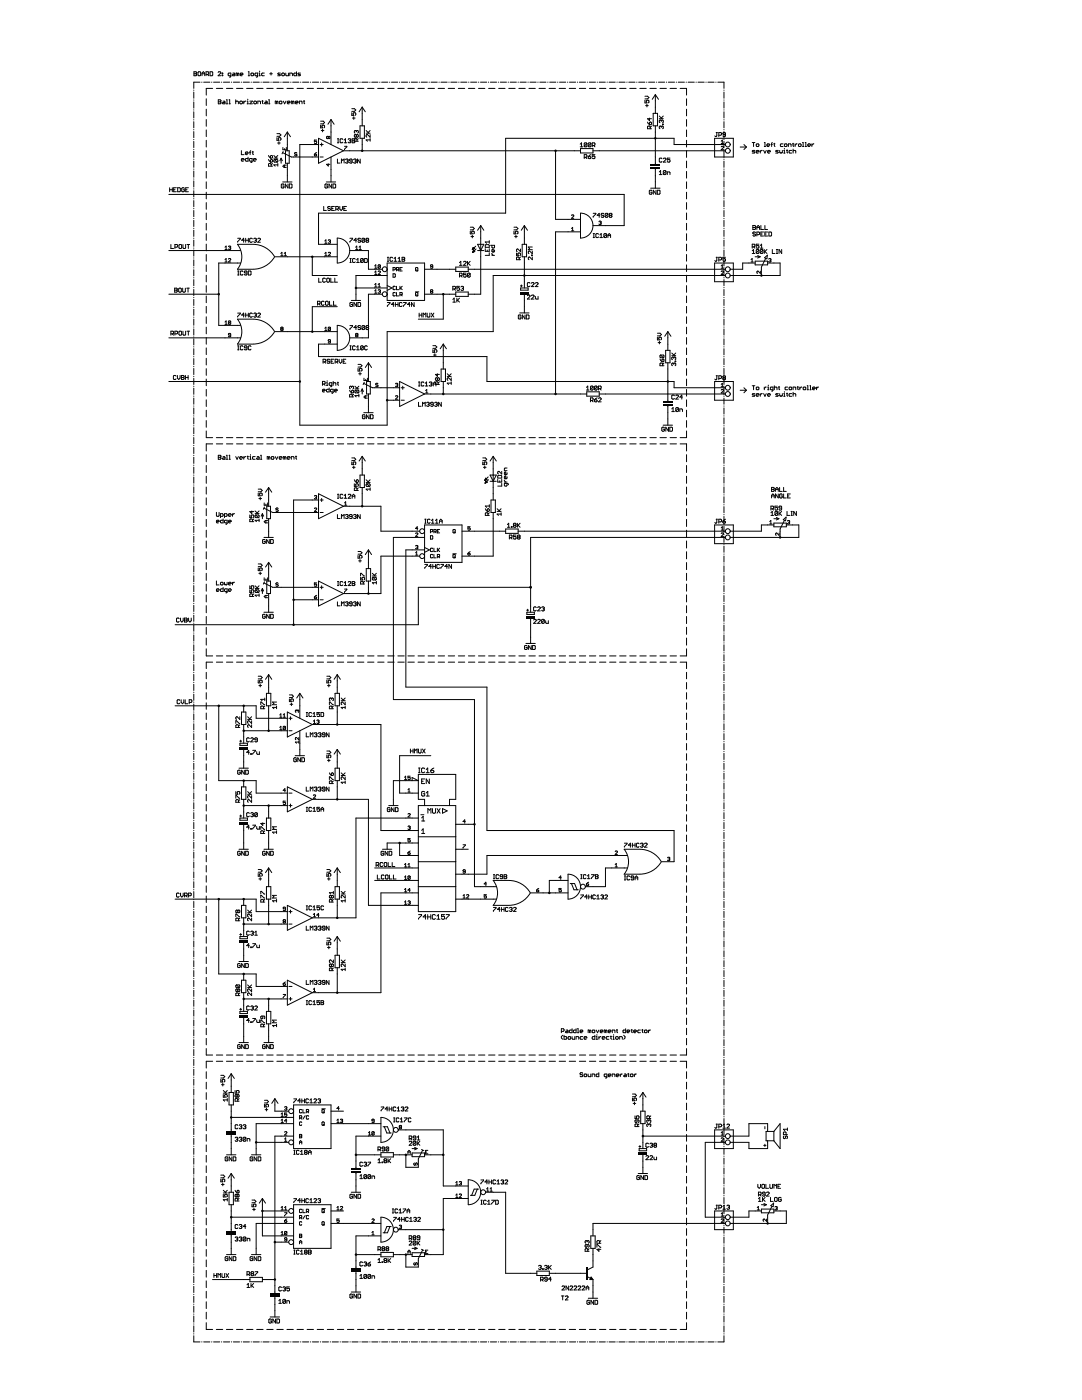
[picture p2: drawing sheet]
<svg xmlns="http://www.w3.org/2000/svg" width="216mm" height="279mm" viewBox="0 0 216 279" stroke-linecap="round" stroke-linejoin="round" font-family="sans-serif">
<g fill="none" stroke="#000" stroke-width=".2">
<path d="M38.7 18h.1M38.7 18.4v1.2M38.7 19.9v.1M38.7 14.3l.5 .2-.1 .2 .1 .3-.1 .1h-.4zM38.7 14.7h.4M39.5 14.5l.1-.2 .4 .2v.5l-.1 .1-.4-.1zM39.9 16.4h-1.2v1.2M40.2 16.4h.1M40.3 14.7h.5M40.3 15.1v-.5l.3-.3 .2 .3v.5M40.6 16.4h1.3M41.1 14.9l.5-.2-.1-.4h-.4v.8"/>
<path d="M41.2 19.7v1.4M41.4 14.9l.2 .2M41.9 14.3l.5 .2v.5l-.1 .1h-.4zM42.2 16.4h.1M42.4 17.6h-1.2v1.4M42.6 16.4h1.3M43.2 17.6h1.2M43.5 14.5l.2-.2 .4 .2-.6 .6h.6M43.6 19.9l.5 .2-.1 .2 .1 .3-.1 .1h-.4zM44.2 16.4h.1M44.3 15l.2 .1zM44.3 14.6l.2 .1z"/>
<path d="M44.6 16.4h1.2M45.2 19.9h.1v.8M45.2 17.6h1.3M45.7 19.9h.1v.8M46.1 15.1l-.6-.1 .2-.4h.4v.6l-.3 .2M46.2 16.4h.1M46.5 14.6l.4 .1v.4h-.4l-.2-.1 .2-.1h.4M46.6 16.4h1.2M47 19.9v.8M47.2 17.6h1.3M47.4 14.7l.1-.1 .2 .1v.4M47.4 14.7l-.3-.1v.5"/>
<path d="M47.4 14.7v.4M47.9 14.9h.6l-.2-.3-.4 .1 .2 .4h.2M48.1 16.4h.1M48.5 16.4h1.3M49.2 17.6h1.3M49.4 19.8v.1M49.5 14.3h.2v.8M49.5 15.1h.3M50.1 16.4h.1M50.2 14.6l.4 .1-.1 .4-.4-.1zM50.5 16.4h1.2M51.2 17.6h1.3"/>
<path d="M51.4 15.1l-.5-.1 .1-.4h.4v.6l-.3 .2M51.7 15.1h.2M51.7 14.6h.1v.5M51.8 14.2v.1M52.1 16.4h.1M52.5 16.4h1.2M52.7 14.6l-.5 .1 .1 .4h.4M53.2 17.6h1.3M53.6 19.9h.1v.8M53.8 14.7h.5M54 16.4h.1M54.1 14.5v.5"/>
<path d="M54.4 16.4h1.3M55.2 17.6h1.3M55.9 14.6h-.3l-.2 .1 .2 .2 .3 .1-.5 .1M56 16.4h.1M56.4 14.6l.4 .1-.2 .4-.4-.1zM56.4 16.4h1.3M57 14.6l.2 .5h.4v-.5M57.3 17.6h1.2M57.8 15.1v-.5h.4l.2 .5M58 16.4h.1M58.4 16.4h1.2M59.2 14.3v.8h-.4l-.2-.4 .6-.1"/>
<path d="M59.3 17.6h1.2M60 14.6l-.6 .1 .4 .2 .2 .1-.2 .1h-.4M60 16.4h.1M60.4 16.4h1.2M61.3 17.6h1.3M61.9 16.4h.1M62.3 16.4h1.3M63.3 17.6h1.3M63.9 16.4h.1M64.3 16.4h1.3M65.3 17.6h1.3M65.9 16.4h.1"/>
<path d="M66.3 16.4h1.2M67.3 17.6h1.3M67.9 16.4h.1M68.3 16.4h1.2M69.3 17.6h1.3M69.8 16.4h.1M70.2 16.4h1.3M71.3 17.6h1.3M71.8 16.4h.1M72.2 16.4h1.2M73.3 17.6h1.3M73.8 16.4h.1"/>
<path d="M74.2 16.4h1.2M75.4 17.6h1.2M75.7 16.4h.1M76.1 16.4h1.3M77.4 17.6h1.2M77.7 16.4h.1M78.1 16.4h1.3M79.4 17.6h1.3M79.7 16.4h.1M80.1 16.4h1.2M81.4 17.6h1.3M81.7 16.4h.1"/>
<path d="M82.1 16.4h1.2M83.4 17.6h1.3M83.6 16.4h.1M84 16.4h1.3M85.4 17.6h1.3M85.6 16.4h.1M86 16.4h1.3M87.4 17.6h1.3M87.6 16.4h.1M88 16.4h1.2M89.4 17.6h1.3M89.6 16.4h.1"/>
<path d="M90 16.4h1.2M91.5 17.6h1.2M91.5 16.4h.1M91.9 16.4h1.3M93.5 17.6h1.2M93.5 16.4h.1M93.9 16.4h1.2M95.5 16.4h.1M95.5 17.6h1.3M95.9 16.4h1.2M97.4 16.4h.1M97.5 17.6h1.3"/>
<path d="M97.8 16.4h1.3M99.4 16.4h.1M99.5 17.6h1.3M99.8 16.4h1.3M101.4 16.4h.1M101.5 17.6h1.3M101.8 16.4h1.2M103.4 16.4h.1M103.5 17.6h1.3M103.8 16.4h1.2M105.3 16.4h.1M105.5 17.6h1.3"/>
<path d="M105.7 16.4h1.3M107.3 16.4h.1M107.5 17.6h1.3M107.7 16.4h1.3M109.3 16.4h.1M109.6 17.6h1.2M109.7 16.4h1.2M111.3 16.4h.1M111.6 17.6h1.2M111.7 16.4h1.2M113.2 16.4h.1M113.6 17.6h1.3"/>
<path d="M113.6 16.4h1.3M115.2 16.4h.1M115.6 17.6h1.3M115.6 16.4h1.2M117.2 16.4h.1M117.6 16.4h1.2M117.6 17.6h1.3M119.1 16.4h.1M119.5 16.4h1.3M119.6 17.6h1.3M121.1 16.4h.1M121.5 16.4h1.3"/>
<path d="M121.6 17.6h1.3M123.1 16.4h.1M123.5 16.4h1.2M123.6 17.6h1.3M125.1 16.4h.1M125.5 16.4h1.2M125.7 17.6h1.2M127 16.4h.1M127.4 16.4h1.3M127.7 17.6h1.2M128.7 19.2h.5l.3 .3-.3 .2h-.5M129 16.4h.1"/>
<path d="M129.4 16.4h1.3M129.7 17.6h1.3M130.8 18.9v3.7M130.8 18.9l.6 .9M130.8 18.9l-.7 .9M131 16.4h.1M131.4 16.4h1.2M131.7 17.6h1.3M133 16.4h.1M133.4 16.4h1.2M133.7 17.6h1.3M134.9 16.4h.1"/>
<path d="M135.3 16.4h1.3M135.7 17.6h1.3v1.4M136.9 16.4h.1M137 19.7v1.4M137.3 16.4h1.2M138.9 16.4h.1M139.3 16.4h1.2M140.8 16.4h.1M141.2 16.4h1.3M142.8 16.4h.1M143.2 16.4h1.3v1.2M144.5 18h.1"/>
<path d="M144.5 18.4v1.2M144.5 19.9v.1M33.7 38.8h90.8v6.2h-6.2M33.9 37.5v.8M33.9 37.9h.5M34.4 37.5v.8M34.7 37.9h.2M35.2 37.5h-.5v.8h.5M35.5 37.5l.5 .1v.5l-.1 .2h-.4zM36.8 37.6l-.1-.1-.4 .1v.5l.1 .2 .4-.2v-.2h-.3M37.1 37.9h.2M37.6 37.5h-.5v.8h.5"/>
<path d="M38.7 20.3v1.3M38.7 21.9v.1M38.7 22.3v1.2M38.7 23.9h.1M38.7 24.3v1.2M38.7 25.8v.1M38.7 26.2v1.3M38.7 27.8v.1M38.7 28.2v1.3M38.7 29.8v.1M38.7 30.2v1.2M38.7 31.8h.1"/>
<path d="M38.7 32.2v1.2M38.7 33.7v.1M38.7 34.1v1.3M38.7 35.7v.1M38.7 36.1v1.2M38.7 37.7h.1M38.7 38.1v1.2M38.7 39.6v.1M41.2 21.8v1.3M41.2 23.9v1.3M41.2 25.9v1.4M41.2 28v1.3"/>
<path d="M41.2 30.1v1.3M41.2 32.1v1.4M41.2 34.2v1.4M41.2 36.3v1.3M41.2 38.4v1.3M43.6 20.3h.4M44.5 20.2l.4 .1v.4h-.4l-.1-.1 .1-.1h.4M45.2 20.7h.2M45.7 20.7h.3M47 20.3l.4-.1 .2 .5M48 20.2l.4 .1-.2 .4-.4-.1zM48.2 30.1v.8h.5"/>
<path d="M48.2 31.9h.5l-.1-.3-.4 .2v.2l.4 .2M48.6 20.2v.5M49 30.6h.5l-.1-.3-.4 .2v.2l.4 .2M49 20.2l-.4 .3M49.3 20.7h.3M49.3 20.2h.1v.5M49.5 31.4v.8l-.5-.2 .1-.4h.4M49.8 30.5h.2M49.8 20.2h.6l-.6 .5h.6M50 30.1l-.1 .1v.7M50.3 32.2l-.5-.2 .1-.4h.4v.7l-.3 .1M50.3 30.3h.3"/>
<path d="M50.4 30.2v.5l.2 .2M50.6 31.9h.5l-.1-.3-.4 .2v.2l.4 .2M50.8 20.2l.4 .1-.2 .4-.4-.1zM51.4 20.7v-.5h.4l.2 .5M52.2 20.2h.3M52.4 20.1v.5l.1 .1M52.9 20.2l.4 .1v.4h-.4l-.1-.1 .1-.1h.4M53.6 31.8l.4 .6M53.6 31l.4 .6M53.6 20.7h.3M54.1 33.2l-.1-.6-.4 .2v.4h.8M54.1 31l.3 .2-.2 .4h-.2z"/>
<path d="M54.1 31.8l.3 .2-.2 .4h-.2zM54.4 32.6l-.3 .3M54.6 31.6h.8M54.6 31l.6 .6M54.8 31.8l-.2 .4 .2 .2h.5M54.8 31.8h.5l.1 .2-.1 .4M54.8 31.8l.5 .6M55.2 20.3l-.3-.1v.5M55.2 20.3v.4M55.2 20.3l.1-.1 .2 .1v.4M55.3 27.5v.5h.4l-.2-.4 .4-.1 .2 .1-.2 .4M55.3 26.7h.5l.3 .2-.3 .3h-.5"/>
<path d="M55.4 28.5h.5M55.4 32.9h-.8l.3 .3M55.4 32.6v.6M55.4 31l-.4 .4M55.7 28.3v.5M55.9 20.2l.4 .1-.2 .4-.4-.1zM56.1 31.6v1M56.1 31.6l-.3 .5M56.1 31.6l.2 .5M56.4 36.3h1.9M56.4 30.5l1.7 .8h5.5M56.4 29.4v.5h.7v-.5"/>
<path d="M56.5 30.2l-.2 .5M56.5 20.2l.3 .5 .3-.5M56.7 36.9l-.2-.2-.4 .2v.5l.2 .1 .4-.1v-.3h-.3M56.8 29.7v.2M56.8 33v.4M57 30.1h.7v2.5h-.7zM57.1 33h-.4l-.3 .2 .3 .2h.4M57.3 20.5h.6l-.2-.3-.4 .1 .2 .4h.2M57.3 26.4v3.7M57.3 32.6v3.7M57.3 26.4l.7 .9M57.3 26.4l-.6 .9"/>
<path d="M57.5 36.7v.8l-.6-.8v.8M57.7 36.7l.6 .2v.5l-.2 .1h-.4zM58.4 20.3l-.3-.1v.5M58.4 20.3v.4M58.4 20.3l.1-.1 .2 .1v.4M58.9 20.5h.6l-.2-.3-.4 .1 .2 .4h.2M59.2 30.6l-.3-.2-.1 .3 .3 .1 .1 .2-.1 .1-.3-.1M59.7 20.7v-.5h.4l.2 .5M60.5 20.2h.3M60.7 20.1v.5l.1 .1M62.7 30.8h.4l.1 .2-.4 .1zM63.2 28h-.5v.3l.4-.1 .1 .3-.1 .1-.4-.1"/>
<path d="M63.2 30.4l-.5 .4M63.6 28.8h-3.8v56.1h17.5v-18.7h21.1v-11.2h46.3M63.6 27.6l4.9 2.5-4.9 2.5zM63.9 28.8h.6M63.9 31.3h.6M64 25v.5h.4l-.2-.2 .2-.3 .4 .1-.2 .4M64 24.2h.5l.3 .2-.3 .3h-.5M64.1 26.1h.5M64.2 28.5v.7M64.4 25.8v.5M65.1 36.3h1.9M65.4 36.9l-.2-.2-.4 .2v.5l.2 .1 .4-.1v-.3h-.3"/>
<path d="M65.5 27.3l-.1-.1-.2 .1 .1 .4 .2-.1M65.5 27.3v.3M65.5 32.7v.4l-.3-.3h.6M65.5 27.3l.1-.1 .2 .1-.1 .4-.2-.1M66 23.9v4.9M66 31.3v5M66 23.9l.7 .9M66 23.9l-.6 .9M66.2 36.7v.8l-.6-.8v.8M66.4 36.7l.6 .2v.5l-.2 .1h-.4zM67.3 31.7v.8h.6M67.3 28.5h.3"/>
<path d="M67.3 27.7h.3M67.5 27.7v.8M68.1 32.5v-.8l.3 .3 .3-.3v.8M68.4 27.8l-.1-.1-.4 .1v.6l.1 .1 .4-.1M68.5 30.1h47.3M68.7 28l.2-.3v.8M68.7 28.5h.5M68.7 29.2h.5l-.5 .7M68.9 31.9l.4-.2 .2 .2-.2 .2M69.2 32.1h.1M69.3 32.1l.2 .2-.2 .2-.4-.1M69.5 27.8l.4-.1 .1 .1-.1 .3"/>
<path d="M69.7 28.1h.2M69.9 28.1l.1 .1-.1 .3-.4-.1M70.2 22.5v.5h.4l-.1-.2 .1-.3 .4 .1-.1 .4M70.2 21.7h.5l.3 .3-.3 .2h-.5M70.3 32.1l-.6-.1 .2-.3 .4 .2v.5l-.2 .1-.4-.1M70.3 27.7l.5 .1-.1 .3 .1 .3-.1 .1h-.4zM70.3 28.1h.4M70.3 23.6h.6M70.5 31.9l.4-.2 .2 .2-.2 .2M70.6 23.3v.5M70.8 32.1h.1M70.9 32.1l.2 .2-.2 .2-.4-.1"/>
<path d="M71.1 26.2l-.1-.2-.3 .2 .1 .4M71.1 27l-.1-.1-.3 .1 .1 .4 .3-.1M71.1 26.2l.1-.2 .3 .2-.1 .4M71.1 27l.1-.1 .3 .1-.1 .4-.3-.1M71.1 26.2v.1M71.1 27v.3M71.2 28.2v-.4l-.4-.1-.1 .5h.8M71.5 27.7l-.3 .2M71.8 25.1h.9v2.5h-.9zM71.9 31.7v.8l-.6-.8v.8M72.3 21.4v3.7M72.3 27.6v2.5"/>
<path d="M72.3 21.4l.6 .9M72.3 21.4l-.6 .9M73.1 26.6h.8M73.1 26l.5 .6M73.9 26.9v.5l-.6-.5-.2 .1 .1 .4M73.9 27.7v.5M73.9 27.9h-.8l.2 .3M73.9 26l-.4 .4M110.9 30.1v13.7h4.9M115.8 28.8l.2-.3v.8M115.8 29.3h.5M115.8 29.7h2.5v.8h-2.5z"/>
<path d="M116.6 31.4h.4l.1-.4-.5-.1v.8M116.8 31.4l.3 .3M117.1 28.6l-.1-.1-.4 .1v.6M117.1 28.6v.6l-.1 .1-.4-.1M117.1 28.6l-.5 .6M117.4 31.3h.4l.1 .2-.4 .2zM117.9 28.6l-.5 .6M117.9 28.6l-.1-.1-.4 .1v.6M117.9 30.9l-.5 .4M117.9 28.6v.6l-.1 .1-.4-.1M118.2 29l.5-.1-.1-.4h-.4v.8M118.3 30.1h26.4"/>
<path d="M118.4 29l.3 .3M118.7 30.9h-.5v.4l.2-.2 .3 .2-.1 .4-.4-.2M128.7 20v.5h.4l-.1-.2 .1-.3 .4 .1-.1 .4M128.8 21.1h.6M129.1 20.8v.5M129.2 24.4l.4 .5M129.6 23.6v.5l-.4-.4h.8M129.7 25.7v-.4l-.4-.1-.1 .5h.8M129.7 24.4l.3 .1-.1 .4h-.3zM129.8 37.6h1.9M130 25.2l-.3 .2M130.1 38.1l-.1-.1-.4 .1v.5l.1 .2 .4-.2v-.2h-.3"/>
<path d="M130.3 22.6h.9v2.5h-.9zM130.8 25.1v7.7M130.8 33.6v4M130.9 38v.8l-.5-.8v.8M131.2 38l.5 .1v.5l-.1 .2h-.4zM131.6 23.7h.7M131.6 23.2l.5 .5M131.6 34.3l.2-.3v.8M131.6 34.8h.5M132 25.3l-.2-.1-.2 .1 .1 .4M132 25.3l.1-.1 .2 .1-.1 .4M132 24.1l-.2-.1-.2 .1 .1 .4"/>
<path d="M132 24.1v.1M132 25.3v.1M132 24.1l.1-.1 .2 .1-.1 .4M132.1 31.7l-.1-.1-.4 .1v.5l.1 .2 .4-.2M132.2 24.8l.1 .1zM132.3 23.2l-.3 .4M132.4 31.7l.1-.1 .4 .1-.5 .7h.5M132.9 34.2l-.1-.2-.4 .2v.5M132.9 34.2v.5l-.1 .1-.4-.1M132.9 34.2l-.5 .5M133.2 34.8v-.5h.4l.1 .5M133.7 31.6h-.5v.4l.2-.2 .3 .2-.1 .4-.4-.2"/>
<path d="M137 21.8v1.3M137 23.9v1.3M137 25.9v1.4M137 28v1.3M137 30.1v1.3M137 32.1v1.4M137 34.2v1.4M137 36.3v1.3M137 38.4v1.3M142.6 27.6h3.7v3.7h-3.7zM142.9 26.5h.3M143 26.5v.6l-.1 .2-.3-.2"/>
<path d="M143.4 27h.4l.2-.4-.6-.1v.8M143.9 28.2l.2-.2v.6M143.9 29.3l.1-.1 .4 .1-.5 .6h.5M143.9 28.6h.5M144.5 20.3v1.3M144.5 21.9v.1M144.5 22.3v1.2M144.5 23.9h.1M144.5 24.3v1.2M144.5 25.8v.1M144.5 26.2v1.3M144.5 27.8v.1"/>
<path d="M144.5 28.2v1.3M144.5 29.8v.1M144.5 30.2v1.2M144.5 31.8h.1M144.5 32.2v1.2M144.5 33.7v.1M144.5 34.1v1.3M144.5 35.7v.1M144.5 36.1v1.2M144.5 37.7h.1M144.5 38.1v1.2M144.5 39.6v.1"/>
<path d="M144.7 28.8h-10.2v-1.2h-33.6v14.9h-37.3v6.3h3.7M144.8 26.9l-.6-.2 .2-.2 .4 .1v.5l-.2 .2-.4-.2M147.7 29.3h1.2M148.4 28.8l.5 .5M148.9 29.3l-.5 .5M150.1 28.4h.5M150.4 28.4v.8M150.6 30l-.5 .2 .5 .2-.5 .2M150.9 28.8l.4-.1 .1 .4-.4 .1zM150.9 30.3h.5l-.1-.3-.4 .2 .1 .4h.3M151.7 30v.6M152.1 30l-.4 .3"/>
<path d="M152.4 30l.2 .6 .3-.6M152.5 28.4h.1v.8M152.5 29.2h.3M153 29h.6l-.2-.3-.4 .1 .2 .4h.2M153.2 30.3h.5l-.1-.3-.4 .2 .1 .4h.3M153.8 28.8h.3M154.1 28.4l-.1 .2v.6M154.4 28.7h.2M154.5 28.6v.5l.1 .1M155.3 30h-.4l-.1 .2 .5 .2-.5 .2M155.6 30l.1 .6 .4-.2v-.4M156.2 28.7l-.5 .1 .1 .4h.4"/>
<path d="M156.4 30h.1v.6M156.4 30.6h.2M156.5 29.6v.2M156.5 28.8l.4-.1 .1 .4-.4 .1zM156.9 30h.3M157 29.9v.5l.2 .2M157.3 29.2v-.5l.5 .1v.4M158 30l-.5 .2 .1 .4h.4M158.1 28.7h.3M158.3 28.6v.5l.1 .1M158.3 29.8v.8M158.3 30.2l.4-.2 .1 .6"/>
<path d="M158.7 28.7v.5M159.1 28.7l-.4 .3M159.3 28.8l.4-.1 .2 .4-.4 .1zM160.1 28.4h.2v.8M160.1 29.2h.3M160.7 28.4h.1v.8M160.7 29.2h.2M161.2 29h.5l-.1-.3-.4 .1v.3l.4 .1M162 28.7v.5M162.4 28.7l-.4 .3M33.7 50h14.3M33.7 58.7h9.9"/>
<path d="M34.1 48.8v.8h.5M34.8 57.9h.4M34.8 57.5l.6 .1-.2 .3 .2 .3-.2 .1h-.4zM34.9 49.3h.4l.1-.4-.5-.1v.8M35.7 48.9l.1-.1 .4 .1v.6l-.1 .1-.4-.1zM35.8 57.5l.4 .1v.6l-.2 .1-.4-.1v-.6zM36.5 57.5v.7l.1 .1 .4-.1v-.7M36.5 48.8v.7l.1 .1 .4-.1v-.7M37.3 57.5h.5M37.3 48.8h.5M37.5 57.5v.8M37.6 48.8v.8"/>
<path d="M38.7 40v1.3M38.7 41.6v.1M38.7 42v1.2M38.7 43.6h.1M38.7 44v1.2M38.7 45.5v.1M38.7 45.9v1.3M38.7 47.5v.1M38.7 47.9v1.3M38.7 49.5v.1M38.7 49.9v1.2M38.7 51.5h.1"/>
<path d="M38.7 51.9v1.2M38.7 53.4v.1M38.7 53.8v1.3M38.7 55.4v.1M38.7 55.8v1.2M38.7 57.4h.1M38.7 57.8v1.2M38.7 59.3v.1M38.7 59.7v1.3M41.2 40.4v1.4M41.2 42.5v1.3M41.2 44.6v1.3"/>
<path d="M41.2 46.6v1.4M41.2 48.7v1.4M41.2 50.8v1.3M41.2 52.9v1.3M41.2 54.9v1.4M41.2 57v1.3M41.2 59.1v1.3M44.9 49.3l.2-.2v.7M44.9 51.8l.2-.2v.7M44.9 52.3h.4M44.9 49.8h.4M45.6 49.2l.3-.1 .1 .1-.1 .3"/>
<path d="M45.6 51.7l.1-.1 .3 .1-.4 .6h.4M45.8 49.5h.1M45.9 49.5l.1 .1-.1 .2-.3-.1M47.4 47.6h.5l-.5 .7M47.4 54.9h.3M47.4 54.1h.3M47.6 54.1v.8M48 52.5h-4.4v12.4h4.4M48.5 54.2l-.1-.1-.4 .1v.5l.1 .2 .4-.2M48.8 47.9h-.6l.4-.3v.7M49 47.6v.7M49 47.9h.6"/>
<path d="M49.3 54.5l-.5-.1 .1-.3 .4 .1v.5l-.1 .2-.4-.2M49.6 47.6v.7M49.6 54.1l.5 .1v.5l-.1 .2h-.4zM50.4 47.7l-.2-.1-.4 .1v.5l.2 .1 .4-.1M50.5 48.8h-3.1a4 4 0 0 1 0 4.9 10.1 10.1 0 0 0 5-.4 5 5 0 0 0 2.4-2.1M50.5 48.8a5 5 0 0 1 4.3 2.5M50.6 47.7l.4-.1 .2 .1-.2 .2M50.9 47.9h.1M51 47.9l.2 .2-.2 .2-.4-.1M51.4 47.7l.2-.1 .4 .1-.6 .6h.6M54.8 51.2h12.5M56 50.6l.3-.2v.6"/>
<path d="M56 51h.5M56.7 51h.5M56.7 50.6l.2-.2v.6M62.3 51.2v3.8h5M63.6 55.5v.8h.5M64.6 41.2v.8h.5M64.8 51h.5M64.8 48.1l.2-.2v.7M64.8 50.6l.2-.2v.6M64.8 48.6h.5M64.9 55.6l-.1-.1-.4 .1v.6l.1 .1 .4-.1M65.2 55.6l.1-.1 .4 .1v.6l-.1 .1-.4-.1z"/>
<path d="M65.5 48l.3-.1 .1 .1-.1 .2M65.5 50.5l.1-.1 .3 .1-.4 .5h.4M65.7 48.2h.1M65.8 48.2l.1 .1-.1 .3-.3-.2M65.9 41.3l-.1-.1-.4 .1 .5 .6-.1 .1-.4-.1M66 55.5v.8h.5M66.2 41.6h.3M66.7 41.2h-.5v.8h.5M66.8 55.5v.8h.5M67 41.7l.5-.1-.1-.4h-.4v.8M67.3 41.7l.2 .3M67.3 47.5a2.49 2.49 0 0 1 2.5 2.5 2.49 2.49 0 0 1-2.5 2.5z"/>
<path d="M67.8 41.2v.5l.3 .3 .2-.3v-.5M68.6 41.6h.3M69.1 41.2h-.5v.8h.5M69.8 50h3.7v3.7h2.8M69.8 47.6h.6l-.6 .7M69.8 51.6h.3M69.8 52.4h.3M70 51.6v.8M70.1 60h1.9M70.9 51.7l-.1-.1-.4 .1v.6l.1 .1 .4-.1M71 49.8h.4M71 49.3l.2-.2v.7"/>
<path d="M71 57.5h6.3M71.2 47.9h-.6l.4-.3v.7M71.2 51.9l.2-.3v.8M71.2 52.4h.5M71.6 49.8h.5M71.6 49.3l.3-.2v.7M72 47.7l-.2-.1-.4 .1 .2 .2 .4 .2-.2 .2-.4-.1M72.5 51.7l-.4-.1-.1 .1v.6M72.5 51.7v.6l-.1 .1-.4-.1M72.5 51.7l-.5 .6M72.8 47.7l-.4-.1-.2 .1v.5M72.8 47.7v.5l-.2 .1-.4-.1"/>
<path d="M72.8 47.7l-.6 .5M72.8 51.6l.5 .1v.6l-.1 .1h-.4zM73.2 47.9l-.2-.1 .2-.2 .4 .1-.2 .2M73.2 47.9l-.2 .2 .2 .2 .4-.1-.2-.3M73.2 47.9h.2M74.8 58.1l.2-.3v.7M74.8 53.1l.2-.3v.7M74.8 54.3l.2-.2v.7M74.8 56.8l.2-.2v.7M74.8 58.5h.4M74.8 54.8h.4M74.8 57.3h.4"/>
<path d="M74.8 53.5h.4M75.4 54.2l.2-.1 .3 .1-.5 .6h.5M75.4 57.9l.4-.1 .1 .1-.1 .3M75.4 57.3h.5M75.4 56.8l.3-.2v.7M75.7 58.2h.1M75.8 58.2l.1 .1-.1 .2-.4-.1M75.9 53v.4l-.1 .1-.4-.1M75.9 53l-.1-.2-.4 .2v.4M75.9 53l-.5 .4M76.3 58.7h-2.8v8.7h-3.7M77.3 52.5h7.4v7.5h-7.4z"/>
<path d="M77.3 55h-6.3v5M77.3 57l.9 .5-.9 .5M77.3 52.1h.3M77.3 51.3h.3M77.4 51.3v.8M78.4 51.5l-.2-.2-.4 .2v.5l.2 .1 .4-.1M78.4 54.6l.5 .2-.1 .5h-.4zM78.4 53.9h.4l.1-.4-.5-.1v.7M78.6 52.1h.6M78.6 51.6l.3-.3v.8M78.9 58.5l-.1-.1-.4 .1 .1 .6 .4-.2M78.9 57.2l-.1-.1-.4 .1 .1 .6 .4-.1"/>
<path d="M79.1 58.4v.7h.5M79.1 53.9h.4l.1-.4-.5-.1v.7M79.1 57.1v.7h.5M79.3 53.9l.3 .2M79.4 52.1h.6M79.4 51.6l.3-.3v.8M79.8 53.7h.2M79.8 58.8h.3l.2-.3-.5-.1v.7M79.8 57.1v.7M79.9 57.5l.4 .3M80 58.8l.3 .3M80.2 51.3l.6 .2-.2 .2 .2 .3-.2 .1h-.4z"/>
<path d="M80.2 51.7h.4M80.3 53.4h-.5v.7h.5M80.3 57.1l-.5 .5M82.9 58.2h.7M82.9 58.5l.1-.1 .4 .1-.1 .6-.4-.2zM82.9 53.5l.1-.1 .4 .1-.1 .6-.4-.1zM83.1 53.9l.3 .2M83.1 58.8l.3 .3M84.7 53.7h6.2M84.7 58.7h6.2M86 58.2l-.1-.1 .1-.3 .4 .1-.2 .3M86 58.2l-.1 .1 .1 .2 .4-.1-.2-.2"/>
<path d="M86 58.2h.2M86.4 53.2h-.4l-.1-.1 .1-.3 .4 .2v.4l-.2 .1-.3-.1M88.5 58.7v5h-5M90.4 57.7l.5-.2-.1-.4h-.4v.8M90.4 59.8l.2-.3v.8M90.6 57.7l.3 .2M90.9 58.3h2.5v.9h-2.5zM90.9 53.3h2.5v.9h-2.5zM91.2 59.5v.8M91.3 59.9l.4 .4M91.7 55h.4l.1-.4-.5-.1v.8M91.7 52.4l.2-.2v.8"/>
<path d="M91.7 53h.5M91.7 57.1h-.5v.4l.2-.1 .3 .1-.1 .4-.4-.1M91.7 59.5l-.5 .5M91.9 55l.3 .3M92 57.3l.4-.2 .1 .2-.1 .2M92.2 57.5h.2M92.4 57.5l.1 .2-.1 .2-.4-.1M92.5 52.3l.1-.1 .4 .1-.5 .7h.5M93 54.5h-.5v.4l.3-.1 .2 .1-.1 .4-.4-.1M93.3 52.2v.8M93.4 52.6l.4 .4M93.4 53.7h51.3"/>
<path d="M93.8 54.6l-.1-.1-.4 .1v.6M93.8 54.6v.6l-.1 .1-.4-.1M93.8 54.6l-.5 .6M93.8 52.2l-.5 .5M93.8 46.1v.6h.4l-.1-.3 .1-.3 .4 .2-.1 .4M93.8 45.3h.6l.2 .3-.2 .3h-.6M94 47.2h.5M94.2 46.9v.6M94.3 49.8h.1M94.3 49.7h.3M94.3 50.3h.1M94.3 49.6h.4"/>
<path d="M94.3 50.3h.2M94.4 49.5h.2M94.4 50.2h.3M94.4 49.5h.1M94.4 50.1h.3M94.4 49.4h.1M94.4 49.4l-.2 .4M94.4 49.4l.3 .2-.5 .2M94.4 50.1h.2M94.5 50h.1M94.7 50.2l-.2-.3-.2 .5M94.7 50.2l-.4 .2"/>
<path d="M94.9 49.1l-.7 .7M95 49.7l-.7 .7M95.3 48.8h1.2l-.6 1.2zM95.3 50h1.2M95.9 45v13.7h-2.5M95.9 45l.6 1M95.9 45l-.6 1M96.8 49l.2-.2h.5l.1 .6h-.8zM96.8 49.6v.6h.8v-.6M97.2 49.9v.3M97.6 50.4v.6h-.8M97.6 48v.6"/>
<path d="M97.6 48.3h-.8l.3 .3M97.9 49h.8l-.2 .5-.3-.1v-.4M98.2 51h.5M98.2 50.6l.2 .4M98.7 49.9l-.2 .4h-.2l-.1-.4 .2-.1v.5M102.6 46.1v.6h.4l-.2-.3 .2-.3 .4 .2-.2 .4M102.6 45.3h.5l.3 .3-.3 .3h-.5M102.7 47.2h.5M103 46.9v.6M103.1 50.5v.5h.4l-.2-.2 .2-.3 .4 .1-.2 .4M103.6 51.8l-.1-.5-.4 .1v.4h.8M103.8 57.1h.4"/>
<path d="M103.9 49.7v.5l-.6-.5-.2 .1 .1 .4M103.9 51.3l-.3 .3M103.9 57.5h1.5v.4h-1.5zM104 56.9v.3M104.2 48.8h.9v2.4h-.9zM104.6 45v3.8M104.6 51.2v6.3M104.6 58.7v3.7M104.6 45l.7 1M104.6 45l-.6 1M105.2 59l.2-.1 .4 .1-.6 .7h.6M105.8 56.5l-.2-.1-.4 .1v.6l.2 .1 .4-.1"/>
<path d="M106 56.5l.2-.1 .4 .1-.6 .7h.6M106 59l.2-.1 .4 .1-.6 .7h.6M106.1 50.9l.1 .1zM106.2 49.3h-.8l.3 .3-.3 .2h.8M106.2 51.3v.5l-.5-.5-.3 .1 .1 .4M106.2 50.1v.5l-.5-.5-.3 .1 .1 .4M106.8 56.5l.2-.1 .4 .1-.6 .7h.6M106.8 59.2l.2 .5h.4v-.5M114 45.6l.3-.2v.7M114 46.1h.5M114 43l.1-.1 .4 .1-.5 .6h.5M115.8 42.5a2.49 2.49 0 0 1 2.5 2.5 2.49 2.49 0 0 1-2.5 2.5z"/>
<path d="M115.8 46.3h-4.9v32.3M118.4 42.6h.5l-.5 .8M118.4 47.4h.2M118.4 46.6h.2M118.5 46.6v.8M119.4 46.8l-.1-.2-.4 .2v.5l.1 .1 .4-.1M119.5 44.2l.3-.1 .2 .1-.2 .3M119.7 43h-.5l.4-.4v.8M119.7 47.4h.5M119.7 46.9l.3-.3v.8M119.7 44.5h.1M119.8 44.5l.2 .1-.2 .2-.3-.1"/>
<path d="M120.5 42.7l-.4-.1-.1 .2 .4 .2 .1 .2-.1 .2-.4-.2M121 46.8v.5l-.1 .1-.4-.1M121 46.8l-.4-.2-.1 .2v.5M121 46.8l-.5 .5M121.3 42.7l-.4-.1-.1 .1v.5M121.3 42.7v.5l-.1 .2-.4-.2M121.3 42.7l-.5 .5M121.3 47.4v-.5l.3-.3 .2 .3v.5M121.3 47h.5M121.7 43l-.1-.2 .1-.2 .4 .1-.1 .3M121.7 43h.3M121.7 43l-.1 .1 .1 .3 .4-.2-.1-.2"/>
<path d="M137 40.4v1.4M137 42.5v1.3M137 44.6v1.3M137 46.6v1.4M137 48.7v1.4M137 50.8v1.3M137 52.9v1.3M137 54.9v1.4M137 57v1.3M137 59.1v1.3M142.6 52.5h3.7v3.7h-3.7zM142.9 51.3h.3"/>
<path d="M143 51.3v.7l-.1 .1-.3-.1M143.4 51.9l.6-.2-.2-.4h-.4v.8M143.9 54.2l.1-.1 .4 .1-.5 .6h.5M143.9 53.5h.5M143.9 53.1l.2-.3v.7M144.5 40v1.3M144.5 41.6v.1M144.5 42v1.2M144.5 43.6h.1M144.5 44v1.2M144.5 45.5v.1M144.5 45.9v1.3"/>
<path d="M144.5 47.5v.1M144.5 47.9v1.3M144.5 49.5v.1M144.5 49.9v1.2M144.5 51.5h.1M144.5 51.9v1.2M144.5 53.4v.1M144.5 53.8v1.3M144.5 55.4v.1M144.5 55.8v1.2M144.5 57.4h.1M144.5 57.8v1.2"/>
<path d="M144.5 59.3v.1M144.5 59.7v1.3M144.8 51.3h-.6v.4l.3-.1 .3 .1-.2 .4-.4-.1M149.9 52.3h.4M149.9 51.8l.2-.2v.7M150.1 50.1l.3-.3v.8M150.1 49.3h.4l.1-.4-.5-.2v.8M150.1 50.6h.5M150.2 45l.6 .1-.2 .3 .2 .3-.2 .1h-.4zM150.2 45.4h.4M150.4 49.3l.2 .2M150.7 52.1h2.5v.8h-2.5z"/>
<path d="M150.7 52.5h-2.5v1.2h-2.5M150.7 51.2h1M150.8 46.4l-.2-.1-.4 .1 .2 .3 .4 .1-.2 .3-.4-.1M151 45.4h.6M151 45.8v-.5l.3-.3 .3 .3v.5M151 46.8l.6-.1-.2-.4h-.4v.8M151.2 51l.5 .2M151.4 48.7h-.5v.4l.3-.1 .2 .1-.1 .4-.4-.1M151.4 49.9v.6l-.1 .1-.4-.1M151.4 49.9l-.4-.1-.1 .1v.6M151.4 49.9l-.5 .6M151.7 51.2l-.5 .3"/>
<path d="M151.7 49l.3-.3v.8M151.7 49.5h.5M151.7 54.1v.5l-.4-.5-.3 .1 .2 .4M151.8 45v.8h.6M151.8 46.7h.3M152.2 49.9l-.4-.1-.1 .1v.6M152.2 49.9v.6l-.1 .1-.4-.1M152.2 49.9l-.5 .6M152.4 46.3h-.6v.8h.6M152.5 49.8v.8M152.6 51.4l.5-.5-.1 .8zM152.6 45v.8h.6"/>
<path d="M152.6 46.7h.3M152.6 50.2l.4 .4M152.8 51.6l-.9 1.7v1.7M153 49.8l-.5 .5M153.2 46.3h-.6v.8h.6M153.2 52.5h2.5v2.5h-10M153.4 51.7l.3-.1 .1 .1-.1 .2M153.4 46.3l.6 .1v.6l-.2 .1h-.4zM153.6 51.9h.1M153.7 51.9l.1 .2-.1 .2-.3-.1M154.1 49.8v.8h.5M154.9 49.8h.3"/>
<path d="M154.9 50.6h.3M155 49.8v.8M156 49.8v.8l-.6-.8v.8M33.7 76.1h26.1M33.7 67.4h14.3M34.1 66.6h.4l.1-.4-.5-.1v.8M34.4 66.6l.2 .3M34.9 66.6h.4l.1-.4-.5-.1v.8M35.1 75.1l-.1-.2-.4 .2v.5l.1 .1 .4-.1M35.4 74.9v.6l.3 .2 .2-.2v-.6M35.7 66.2l.1-.1 .4 .1v.6l-.1 .1-.4-.1zM36.2 74.9l.5 .2-.1 .2 .1 .3-.1 .1h-.4z"/>
<path d="M36.2 75.3h.4M36.5 66.1v.7l.1 .1 .4-.1v-.7M37 75.3h.5M37 74.9v.8M37.3 66.1h.5M37.5 74.9v.8M37.6 66.1v.8M38.7 61.3v.1M38.7 61.7v1.2M38.7 63.3h.1M38.7 63.7v1.2M38.7 65.2v.1"/>
<path d="M38.7 65.6v1.3M38.7 67.2v.1M38.7 67.6v1.3M38.7 69.2v.1M38.7 69.6v1.2M38.7 71.2h.1M38.7 71.6v1.2M38.7 73.1v.1M38.7 73.5v1.3M38.7 75.1v.1M38.7 75.5v1.2M38.7 77.1h.1"/>
<path d="M38.7 77.5v1.2M38.7 79v.1M38.7 79.4v1.3M41.2 61.1v1.4M41.2 63.2v1.4M41.2 65.3v1.3M41.2 67.4v1.3M41.2 69.4v1.4M41.2 71.5v1.3M41.2 73.6v1.3M41.2 75.6v1.4M41.2 77.7v1.4"/>
<path d="M41.2 79.8v1.3M44.9 64.3l.2-.3v.7M44.9 64.7h.4M46 64.2l-.3-.2-.1 .6M46 66.9l-.4-.1 .1-.3 .3 .2v.4l-.1 .1-.3-.1M46 64.2l-.1 .5-.3-.1M46 64.2l-.4 .4M47.4 62.5h.5l-.5 .8M47.4 69.8h.3M47.4 69h.3M47.6 69v.8M48.5 69.2l-.1-.2-.4 .2v.5l.1 .1 .4-.1"/>
<path d="M48.8 62.9h-.6l.4-.4v.8M49 62.9h.6M49 62.5v.8M49.3 69.4l-.5-.1 .1-.3 .4 .2v.5l-.1 .1-.4-.1M49.6 62.5v.8M50.1 69.2l-.1-.2-.4 .2v.5l.1 .1 .4-.1M50.4 62.6l-.2-.1-.4 .1v.6l.2 .1 .4-.1M50.6 62.6l.4-.1 .2 .1-.2 .3M50.9 62.9h.1M51 62.9l.2 .1-.2 .3-.4-.1M51.4 62.6l.2-.1 .4 .1-.6 .7h.6M54.8 66.2a5 5 0 0 1-4.3 2.5h-3.1a4 4 0 0 0 0-5 10.1 10.1 0 0 1 5 .4 5 5 0 0 1 2.4 2.1"/>
<path d="M54.8 66.2h12.5M56.1 65.6l-.1-.1 .1-.2 .4 .1-.1 .2M56.1 65.6l-.1 .1 .1 .3 .4-.1-.1-.3M56.1 65.6h.3M63.3 60.7l.6-.2-.2-.4h-.4v.8M63.6 60.7l.3 .2M64.3 76.6h.4l.2-.4-.6-.1v.8M64.3 78h.6l-.2-.3-.4 .1v.3l.4 .1M64.5 72.2l.5-.1-.1-.4h-.4v.8M64.6 76.6l.3 .3M64.7 60.3l-.2-.2-.3 .2v.5l.1 .1 .4-.1M64.7 72.2l.3 .3"/>
<path d="M64.8 66h.5M64.8 65.5l.2-.2v.7M65.1 60.1l.4 .2v.5l-.1 .1-.4-.1v-.5zM65.1 76.4h.2v.5M65.1 76.9h.3M65.3 76v.1M65.7 77.4v.8l-.6-.1 .2-.4h.4M65.8 60.1v.8h.5M65.8 71.8l-.4-.1-.1 .3 .4 .1 .1 .3-.1 .1-.4-.1M65.9 65.4v.5l-.1 .1-.3-.1M65.9 68.1h-.3l-.1-.1 .1-.2 .3 .1v.5l-.1 .1-.3-.1M65.9 65.4l-.1-.1-.3 .1v.5"/>
<path d="M65.9 65.4l-.4 .5M66.1 72.1h.2M66.2 76.9l-.5-.1 .1-.4h.4v.6l-.3 .2M66.5 78.2l-.6-.1 .2-.4h.4v.7l-.3 .1M66.5 76.5l.4-.1 .1 .5M66.5 76.1v.8M66.6 60.1v.8h.5M66.6 71.7h-.5v.8h.5M66.8 78h.5l-.2-.3-.3 .1v.3l.3 .1M66.9 72.2l.5-.1-.1-.4h-.4v.8M67.1 72.2l.3 .3M67.3 76.4h.3"/>
<path d="M67.3 64.9a2.49 2.49 0 0 1 2.5 2.5 2.49 2.49 0 0 1-2.5 2.5zM67.3 68.7h-3.7v2.5h33.6v4.9h37.3v1.3h10.2M67.3 61.2h-5v5M67.4 76.2v.6l.2 .1M67.7 71.7v.5l.2 .3 .3-.3v-.5M68.5 72.1h.2M69 71.7h-.5v.8h.5M69.8 77.9l.4 .5M69.8 69.8h.3M69.8 69h.3M69.8 65h.6l-.6 .8M70 69v.8"/>
<path d="M70.2 77.2l-.2-.1-.2 .1 .1 .4M70.2 78l.1-.1 .3 .1-.2 .4h-.2zM70.2 77.2l.1-.1 .3 .1-.2 .4M70.2 77.2v.1M70.3 79.2l-.1-.5-.4 .1v.4h.8M70.4 60.5l-.2-.1-.4 .1v.5l.2 .2 .4-.2v-.2h-.3M70.6 78.7l-.3 .2M70.8 77.6h.8M70.8 77.1l.5 .5M70.9 69.2l-.1-.2-.4 .2v.5l.1 .1 .4-.1M70.9 77.9h.6l.1 .1-.1 .4M70.9 77.9l-.1 .4 .1 .1h.6"/>
<path d="M70.9 77.9l.6 .5M71.1 66.9l-.1 .1 .1 .2 .3-.1-.1-.2M71.1 66.9l-.1-.1 .1-.3 .3 .2-.1 .2M71.1 66.9h.2M71.2 65.4h-.6l.4-.4v.8M71.2 60.4v.8l-.6-.8v.8M71.2 69.8h.5M71.2 69.3l.2-.3v.8M71.4 60.4l.6 .1v.5l-.2 .2h-.4zM71.4 73.5v.6h.4l-.1-.3 .1-.3 .4 .2-.1 .4M71.4 72.7h.6l.2 .3-.2 .3h-.6M71.6 74.6h.5"/>
<path d="M71.6 77.1l-.4 .4M71.6 78.9h-.8l.3 .3M71.6 78.7v.5M71.8 74.3v.6M72 65.1l-.2-.1-.4 .1 .2 .3 .4 .1-.2 .3-.4-.2M72.3 77.6v1M72.3 77.6l-.3 .5M72.3 77.6l.2 .5M72.5 69.2l-.5 .5M72.5 69.2v.5l-.1 .1-.4-.1M72.5 69.2l-.4-.2-.1 .2v.5M72.6 76.5l1.7 .9h5.4"/>
<path d="M72.6 75.5v.4h.7v-.4M72.7 76.3l-.2 .5M72.8 65.1v.5l-.2 .2-.4-.2M72.8 65.1l-.4-.1-.2 .1v.5M72.8 65.1l-.6 .5M73 75.7v.2M73 79v.5M73.1 76.1h.8v2.5h-.8zM73.2 65.4l-.2-.2 .2-.2 .4 .1-.2 .3M73.2 65.4h.2M73.2 65.4l-.2 .1 .2 .3 .4-.2-.2-.2M73.3 69.2l-.1-.2-.4 .2v.5l.1 .1 .4-.1"/>
<path d="M73.3 79h-.4l-.3 .2 .3 .3h.4M73.5 72.4v3.7M73.5 78.6v3.8M73.5 72.4l.6 .9M73.5 72.4l-.6 .9M75.4 76.6l-.1-.1-.3 .1 .1 .2 .3 .2-.1 .2-.3-.1M77.3 79.9h2.4M77.3 60.4h.5l-.5 .8M78.6 60.8h-.5l.4-.4v.8M78.9 60.8h.5M78.9 60.4v.8M78.9 76.6l.4-.1 .1 .1-.1 .2"/>
<path d="M78.9 79.1l.1-.1 .4 .1-.5 .6h.5M79.1 76.8h.2M79.3 76.8l.1 .2-.1 .2-.4-.1M79.4 60.4v.8M79.7 76.1l5 2.5-5 2.5zM80.1 77.4h.6M80.1 79.9h.6M80.2 60.5l-.1-.1-.4 .1v.5l.1 .2 .4-.2M80.4 77.1v.6M80.5 60.4h.5l-.5 .8M81.8 60.8h-.5l.4-.4v.8M82.6 60.4v.8l-.5-.8v.8"/>
<path d="M83.5 77h.3M83.5 76.2h.3M83.6 62.9h.6M83.6 62.5v.8M83.6 76.2v.8M84.2 62.5v.8M84.4 63.3v-.8l.3 .3 .3-.3v.8M84.6 76.4l-.2-.2-.4 .2v.5l.2 .1 .4-.1M84.7 78.6h32.4M84.8 77h.6M84.8 76.5l.3-.3v.8M84.9 78l.3-.3v.7"/>
<path d="M84.9 78.4h.5M85.2 62.5v.7l.2 .1 .4-.1v-.7M85.7 76.4l.3-.2 .2 .2-.2 .2M85.9 76.6h.1M86 62.5l.6 .8M86 76.6l.2 .2-.2 .2-.3-.1M86.4 69.8v.5h.4l-.2-.2 .2-.3 .4 .1-.2 .4M86.4 69h.5l.3 .3-.3 .2h-.5M86.5 76.6h.5M86.5 77v-.5l.2-.3 .3 .3v.5M86.5 70.9h.5M86.6 62.5l-.6 .8"/>
<path d="M86.8 70.6v.5M87.3 75.5l.1-.1 .3 .1-.2 .4-.2-.1M87.3 75.5l-.2-.1-.2 .1 .1 .4 .3-.1M87.3 74.6v.5l-.4-.4h.8M87.3 75.5v.3M87.4 76.7l-.1-.5-.4 .1v.4h.8M87.7 76.2l-.3 .3M88 73.7h.9v2.4h-.9zM88.5 68.7v5M88.5 76.1v2.5M88.5 68.7l.6 .9M88.5 68.7l-.7 .9"/>
<path d="M89.2 75.1h.8M89.2 74.6l.6 .5M90 74.6l-.4 .4M90 76.5h-.8l.3 .2M90 75.4v.5l-.5-.5-.3 .1 .2 .4M90 76.2v.5M90.4 60.3h.5M103.7 62.4h1.9M104 63l-.2-.1-.4 .1v.5l.2 .2 .4-.2v-.2h-.3M104.8 62.9v.8l-.6-.8v.8M105 62.9l.6 .1v.5l-.2 .2h-.4zM117 77.3l.3-.3v.8"/>
<path d="M117 77.8h.5M117.1 78.2h2.5v.9h-2.5zM117.8 79.9h.4l.2-.4-.6-.1v.8M118.1 79.9l.3 .3M118.4 77.2v.5l-.2 .1-.4-.1M118.4 77.2l-.2-.2-.4 .2v.5M118.4 77.2l-.6 .5M118.6 79.8h.4l.2 .3-.4 .1zM119.2 77.2l-.6 .5M119.2 77.2v.5l-.2 .1-.4-.1M119.2 79.4l-.6 .4M119.2 77.2l-.2-.2-.4 .2v.5"/>
<path d="M119.4 77.6h.4l.2-.4-.6-.2v.8M119.4 79.5l.2-.1 .4 .1-.6 .7h.6M119.6 78.6h25.1M119.7 77.6l.3 .2M131.2 66.5h.5l.3 .3-.3 .2h-.5M131.2 67.3v.5h.4l-.2-.2 .2-.3 .4 .1-.2 .4M131.3 68.4h.5M131.6 68.1v.5M131.7 71.7l.4 .5M131.8 70.9l-.1 .1 .1 .4h.6M131.8 70.9h.6l.1 .1-.1 .4M131.8 70.9l.6 .5"/>
<path d="M132.1 71.8l.1-.1 .3 .1-.1 .4h-.3zM132.2 73l-.1-.5-.4 .1v.4h.8M132.5 72.5l-.3 .2M132.8 69.9h.9v2.5h-.9zM133.3 66.2v3.7M133.3 72.4v7.7M133.3 66.2l.6 .9M133.3 66.2l-.7 .9M134 71h.8M134 70.5l.6 .5M134.4 72.6l.2-.1 .2 .1-.1 .4M134.4 72.6l-.1-.1-.3 .1 .2 .4"/>
<path d="M134.4 71.4l-.1-.1-.3 .1 .2 .4M134.4 71.4v.1M134.4 72.6v.1M134.4 71.4l.2-.1 .2 .1-.1 .4M134.6 79l-.2-.1-.4 .1v.5l.2 .1 .4-.1M134.7 72.1l.1 .1zM134.8 70.5l-.4 .4M134.8 79l.2-.1 .4 .1-.6 .6h.6M136.2 79.3h-.6l.4-.4v.7M137 61.1v1.4M137 63.2v1.4M137 65.3v1.3"/>
<path d="M137 67.4v1.3M137 69.4v1.4M137 71.5v1.3M137 73.6v1.3M137 75.6v1.4M137 77.7v1.4M137 79.8v1.3M142.6 76.1h3.7v3.8h-3.7zM142.9 75h.3M143 75v.7l-.1 .1-.3-.1M143.4 75.5l.6-.1-.2-.4h-.4v.8M143.9 77.2h.5"/>
<path d="M143.9 76.7l.2-.2v.7M143.9 77.9l.1-.2 .4 .2-.5 .5h.5M144.4 75.4l-.2-.1 .2-.3 .4 .1-.2 .3M144.4 75.4l-.2 .1 .2 .3 .4-.1-.2-.3M144.4 75.4h.2M144.5 61.3v.1M144.5 61.7v1.2M144.5 63.3h.1M144.5 63.7v1.2M144.5 65.2v.1M144.5 65.6v1.3M144.5 67.2v.1"/>
<path d="M144.5 67.6v1.3M144.5 69.2v.1M144.5 69.6v1.2M144.5 71.2h.1M144.5 71.6v1.2M144.5 73.1v.1M144.5 73.5v1.3M144.5 75.1v.1M144.5 75.5v1.2M144.5 77.1h.1M144.5 77.5v1.2M144.5 79v.1"/>
<path d="M144.5 79.4v1.3M147.7 77.9h1.2M148.4 77.4l.5 .5M148.9 77.9l-.5 .5M150.1 77h.5M150.4 77v.8M150.6 78.6l-.5 .1 .5 .3-.5 .1M150.9 77.4l.4-.1 .1 .3-.4 .2zM150.9 78.8h.5l-.1-.2-.4 .1 .1 .4h.3M151.7 78.6v.5M152.1 78.6l-.4 .2M152.4 78.6l.2 .5 .3-.5"/>
<path d="M152.5 77.3v.5M152.9 77.3l-.4 .2M153.2 77.8h.2M153.2 77.3h.1v.5M153.2 78.8h.5l-.1-.2-.4 .1 .1 .4h.3M153.3 76.9v.1M154.2 77.8l-.5-.2 .1-.3h.4v.6l-.2 .1M154.5 77v.8M154.5 77.4l.4-.1 .1 .5M155.3 78.6h-.4l-.1 .1 .5 .3-.5 .1M155.3 77.3h.3M155.4 77.1v.5l.2 .2"/>
<path d="M155.6 78.6l.1 .5 .4-.1v-.4M156.4 79.1h.2M156.4 78.6h.1v.5M156.5 78.2v.1M156.9 78.6h.3M157 78.4v.6l.2 .1M157.2 77.3l-.6 .1 .2 .4h.4M157.5 77.4l.3-.1 .2 .3-.4 .2zM158 78.6l-.5 .1 .1 .4h.4M158.3 77.8v-.5h.4l.1 .5M158.3 78.3v.8M158.3 78.7l.4-.1 .1 .5"/>
<path d="M159.1 77.3h.2M159.2 77.1v.5l.1 .2M159.6 77.3v.5M160 77.3l-.4 .2M160.3 77.4l.4-.1 .1 .3-.4 .2zM161.1 77h.1v.8M161.1 77.8h.2M161.6 77h.1v.8M161.6 77.8h.3M162.1 77.5h.6l-.2-.2-.4 .1v.2l.4 .2M162.9 77.3v.5M163.3 77.3l-.4 .2"/>
<path d="M38.7 81v.1M38.7 81.4v1.2M38.7 83h.1M38.7 83.4v1.2M38.7 84.9v.1M38.7 85.3v1.3M38.7 86.9v.1M38.7 87.3v1.2M38.7 88.9v.1M38.7 89.3v1.2M38.7 90.9h.1M38.7 91.3v1.2"/>
<path d="M38.7 92.8v.1M38.7 93.2v1.3M38.7 94.8v.1M38.7 95.2v1.2M38.7 96.8h.1M38.7 97.2v1.2M38.7 98.7v.1M38.7 99.1v1.3M41.2 86v1.3h1.2M41.2 81.9v1.3M41.2 83.9v1.4M41.2 90.7v1.5"/>
<path d="M41.2 92.9v1.4M41.2 95v1.5M41.2 97.2v1.4M41.2 99.3v1.5M42.4 88.6h-1.2v1.4M43.2 87.3h1.2M43.2 88.6h1.2M43.6 90.9l.5 .1-.1 .3 .1 .2-.1 .2h-.4zM43.6 91.3h.4M44.5 91.1l.4 .2v.4h-.4l-.1-.2 .1-.1h.4M45.2 90.9h.1v.8M45.2 91.7h.2"/>
<path d="M45.2 87.3h1.3M45.2 88.6h1.3M45.7 90.9h.1v.8M45.7 91.7h.3M47 91.1l.3 .6 .3-.6M47.2 87.3h1.3M47.2 88.6h1.3M47.8 91.4h.6l-.2-.3-.4 .2 .2 .4h.2M48.6 91.1v.6M49 91.1l-.4 .3M49.2 87.3h1.3M49.2 88.6h1.3"/>
<path d="M49.3 91.1h.3M49.4 91v.5l.2 .2M49.8 91.7h.3M49.8 91.1h.2v.6M50 90.7v.2M50.9 91.1l-.5 .2 .1 .4h.4M51.2 87.3h1.3M51.2 88.6h1.3M51.3 91.1l.4 .2v.4h-.4l-.1-.2 .1-.1h.4M51.5 98.4v.5h.4l-.1-.2 .1-.3 .4 .1-.1 .4M51.5 97.6h.6l.2 .3-.2 .2h-.6M51.7 99.5h.5"/>
<path d="M51.9 99.2v.5M52 90.9h.1v.8M52 91.7h.2M53.2 87.3h1.3M53.2 88.6h1.3M53.6 91.3l-.3-.2v.6M53.6 91.3v.4M53.6 91.3l.1-.2 .2 .2v.4M53.6 97.3v3.7M53.6 97.3l.6 .9M53.6 97.3l-.6 .9M54.1 91.3l.4-.2 .2 .4-.4 .2z"/>
<path d="M54.9 91.1l.3 .6 .3-.6M55.2 87.3h1.3M55.2 88.6h1.3M55.7 91.4h.6l-.2-.3-.4 .2v.2l.4 .2M56.8 91.3l-.3-.2v.6M56.8 91.3v.4M56.8 91.3l.1-.2 .2 .2v.4M57.3 87.3h1.2M57.3 88.6h1.2M57.3 91.4h.6l-.2-.3-.4 .2v.2l.4 .2M58.1 91.7v-.6l.6 .2v.4M58.9 91.1h.3"/>
<path d="M59.1 91v.5l.1 .2M59.3 87.3h1.2M59.3 88.6h1.2M61.3 87.3h1.3M61.3 88.6h1.3M62.7 99l.4-.1 .1 .1-.1 .2M63 99.2h.1M63.1 99.2l.1 .2-.1 .2-.4-.1M63.3 87.3h1.3M63.3 88.6h1.3M63.6 98.5l4.9 2.5-4.9 2.5zM63.6 99.8h-5v24.9"/>
<path d="M63.9 99.8h.6M64.2 99.5v.6M65.3 87.3h1.3M65.3 88.6h1.3M67.3 87.3h1.3M67.3 88.6h1.3M67.3 99.4h.3M67.3 98.6h.3M67.5 98.6v.8M68.4 98.8l-.1-.2-.4 .2v.5l.1 .1 .4-.1M68.7 99.4h.5M68.7 98.9l.2-.3v.8"/>
<path d="M69.3 87.3h1.3M69.3 88.6h1.3M69.5 98.8l.1-.2 .4 .2-.5 .6h.5M70.2 91.4h.5l.3 .3-.3 .2h-.5M70.2 92.2v.5h.4l-.1-.2 .1-.3 .4 .1-.1 .4M70.3 99.4v-.5l.2-.3 .3 .3v.5M70.3 99h.5M70.3 93.3h.6M70.6 93v.5M70.7 96.5v.6h.4l-.1-.3 .1-.3 .4 .2-.1 .4M70.7 95.7l.4 .6M71.1 95.9l.1-.2 .3 .2-.1 .4h-.3z"/>
<path d="M71.2 97.9v-.4l-.4-.1-.1 .5h.8M71.3 87.3h1.3M71.3 88.6h1.3M71.5 97.4l-.3 .2M71.8 94.8h.9v2.5h-.9zM72.3 91.1v3.7M72.3 97.3v3.7M72.3 91.1l.6 .9M72.3 91.1l-.6 .9M72.6 82.4h1.9M72.8 82.9l-.1-.1-.4 .1v.5l.1 .2 .4-.2v-.2h-.2M73.1 96.3h.8"/>
<path d="M73.1 95.7l.5 .6M73.2 96.5l-.1 .2 .1 .4h.5M73.2 96.5h.5l.2 .2-.2 .4M73.2 96.5l.5 .6M73.3 87.3h1.3M73.3 88.6h1.3M73.6 82.8v.8l-.5-.8v.8M73.9 97.6h-.8l.2 .3M73.9 97.4v.5M73.9 95.7l-.4 .4M73.9 82.8l.5 .1v.5l-.1 .2h-.4zM75.4 87.3h1.2"/>
<path d="M75.4 88.6h1.2M77.4 87.3h1.2M77.4 88.6h1.2M79.4 87.3h1.3M79.4 88.6h1.3M81.4 87.3h1.3M81.4 88.6h1.3M83.4 87.3h1.3M83.4 88.6h1.3M83.5 80.3v.8h.5M84.3 81.1v-.8l.3 .2 .2-.2v.8M85.1 80.4l.4-.1 .1 .1-.1 .3"/>
<path d="M85.4 80.7h.1M85.4 87.3h1.3M85.4 88.6h1.3M85.5 80.7l.1 .1-.1 .3-.4-.2M86.4 80.7l-.5-.2 .2-.2 .3 .1v.5l-.1 .2-.4-.2M86.7 80.4l.4-.1 .2 .1-.2 .3M87 80.7h.1M87.1 80.7l.2 .1-.2 .3-.4-.2M87.4 87.3h1.3M87.4 88.6h1.3M88.1 80.3v.8l-.6-.8v.8M89.4 87.3h1.3"/>
<path d="M89.4 88.6h1.3M91.5 87.3h1.2M91.5 88.6h1.2M93.5 87.3h1.2M93.5 88.6h1.2M95.5 87.3h1.3M95.5 88.6h1.3M96.3 91.4h.6l.2 .3-.2 .2h-.6M96.3 92.2v.5h.4l-.1-.2 .1-.3 .4 .1-.1 .4M96.5 93.3h.5M96.7 93v.5M96.7 95.8h.1"/>
<path d="M96.8 95.8h.2M96.8 96.4h.1M96.8 95.7h.4M96.8 96.4h.2M96.8 95.6h.3M96.9 96.3h.2M96.9 95.5h.1M96.9 96.2h.3M96.9 96.1h.2M97 96.1h.1M97 96l.2 .2-.4 .2zM97.2 95.7l-.3-.3-.2 .5"/>
<path d="M97.2 95.7l-.5 .2M97.4 95.2l-.7 .7M97.5 95.7l-.7 .7M97.5 87.3h1.3M97.5 88.6h1.3M97.8 94.8h1.2l-.6 1.3zM97.8 96.1h1.2M98 99.8h.8v2.5h-.8zM98.4 91.1v8.7M98.4 91.1l.6 .9M98.4 91.1l-.6 .9M99.3 95l.1-.1h.6l.1 .5h-.8z"/>
<path d="M99.3 95.7v.5h.8v-.5M99.5 87.3h1.3M99.5 88.6h1.3M99.7 95.9v.3M100.1 94.1v.5l-.5-.5-.3 .1 .1 .4M100.1 96.5v.5h-.8M100.6 96.2h.6M100.6 95.8l.3 .4M101.2 96.5l-.2 .5-.4-.1v-.4h.7l.1 .2M101.2 95.1l-.2 .4h-.2l-.2-.4 .3-.1v.5M101.2 94.3l-.2 .4-.4-.1v-.3l.3-.1v.5M101.2 93.4l-.6 .1v.4h.6"/>
<path d="M101.5 87.3h1.3M101.5 88.6h1.3M103.5 87.3h1.3M103.5 88.6h1.3M105.5 87.3h1.3M105.5 88.6h1.3M107.5 87.3h1.3M107.5 88.6h1.3M109.6 87.3h1.2M109.6 88.6h1.2M111.6 87.3h1.2M111.6 88.6h1.2"/>
<path d="M113.6 87.3h1.3M113.6 88.6h1.3M115.6 87.3h1.3M115.6 88.6h1.3M117.6 87.3h1.3M117.6 88.6h1.3M119.6 87.3h1.3M119.6 88.6h1.3M121.6 87.3h1.3M121.6 88.6h1.3M123.6 87.3h1.3M123.6 88.6h1.3"/>
<path d="M125.7 87.3h1.2M125.7 88.6h1.2M127.7 87.3h1.2M127.7 88.6h1.2M129.7 87.3h1.3M129.7 88.6h1.3M131.7 87.3h1.3M131.7 88.6h1.3M132.3 84.9h1.9M132.6 85.4l-.2-.1-.3 .1v.5l.1 .2 .4-.2v-.2h-.3M133.3 80.9v4M133.4 85.3v.8l-.5-.8v.8"/>
<path d="M133.7 85.3l.5 .1v.5l-.1 .2h-.4zM133.7 87.3h1.3M133.7 88.6h1.3M134 81.6l.3-.3v.8M134 82.1h.6M135.4 81.5l-.2-.2-.4 .2v.5M135.4 81.5v.5l-.2 .1-.4-.1M135.4 81.5l-.6 .5M135.6 82.1v-.5h.4l.2 .5M135.7 88.6h1.3v1.4M137 81.9v1.3M137 83.9v1.4"/>
<path d="M137 86v1.3h-1.3M137 90.7v1.5M137 92.9v1.4M137 95v1.5M137 97.2v1.4M137 99.3v1.5M144.5 81v.1M144.5 81.4v1.2M144.5 83h.1M144.5 83.4v1.2M144.5 84.9v.1M144.5 85.3v1.3"/>
<path d="M144.5 86.9v.1M144.5 87.3v1.2M144.5 88.9v.1M144.5 89.3v1.2M144.5 90.9h.1M144.5 91.3v1.2M144.5 92.8v.1M144.5 93.2v1.3M144.5 94.8v.1M144.5 95.2v1.2M144.5 96.8h.1M144.5 97.2v1.2"/>
<path d="M144.5 98.7v.1M144.5 99.1v1.3M154 97.3l.5 .1-.1 .3 .1 .2-.1 .2h-.4zM154 99.4v-.6l.2-.2 .3 .2v.6M154 97.7h.4M154 99h.5M154.8 97.7h.5M154.8 98.1v-.6l.2-.2 .3 .2v.6M155.3 98.6v.8l-.5-.8v.8M155.6 97.3v.8h.5M156.1 98.7l-.1-.1-.4 .1v.5l.1 .2 .4-.2v-.2h-.3M156.4 97.3v.8h.5"/>
<path d="M156.4 98.6v.8h.5M157.2 99h.2M157.7 98.6h-.5v.8h.5M38.7 100.7v.1M38.7 101.1v1.2M38.7 102.7h.1M38.7 103.1v1.2M38.7 104.6v.1M38.7 105v1.3M38.7 106.6v.1M38.7 107v1.2M38.7 108.6h.1"/>
<path d="M38.7 109v1.2M38.7 110.6h.1M38.7 111v1.2M38.7 112.5v.1M38.7 112.9v1.3M38.7 114.5v.1M38.7 114.9v1.2M38.7 116.5h.1M38.7 116.9v1.2M38.7 118.4v.1M38.7 118.8v1.3M41.2 101.5v1.4"/>
<path d="M41.2 103.7v1.4M41.2 105.8v1.4M41.2 108v1.4M41.2 110.1v1.4M41.2 112.3v1.4M41.2 114.4v1.4M41.2 116.6v1.4M41.2 118.7v1.4M43.2 102.3v.6l.1 .1 .4-.1v-.6M43.2 104.1h.5l-.1-.3-.4 .2 .1 .4h.3M43.2 115.9v.8h.5M43.2 117.8h.5l-.1-.3-.4 .1v.3l.4 .1"/>
<path d="M44 103h.4l.1-.4-.5-.1v.8M44.1 116.2l.4 .1-.1 .4-.4-.1zM44.5 103.6v.8l-.5-.2 .1-.4h.4M44.5 117.2v.8l-.5-.1 .1-.4h.4M44.8 103h.4l.1-.4-.5-.1v.8M44.8 116.2l.1 .5 .4-.1v-.4M45.3 104.4l-.5-.2 .1-.4h.4v.7l-.2 .1M45.3 118l-.5-.1 .1-.4h.4v.7l-.2 .1M45.6 102.8h.5l-.1-.3-.4 .1 .1 .4h.3M45.6 104.1h.5l-.1-.3-.4 .2 .1 .4h.3M45.6 116.5h.5l-.1-.3-.4 .1 .1 .4h.3M45.6 117.8h.5l-.1-.3-.4 .1v.3l.4 .1"/>
<path d="M46.4 102.5v.5M46.4 116.2v.5M46.8 102.5l-.4 .3M46.8 116.2l-.4 .3M49.8 102.8v.5h.4l-.1-.3 .1-.2 .4 .1-.1 .4M49.8 116.9v.5h.4l-.1-.4 .4-.1 .1 .1-.1 .4M49.8 117.7v.5h.4l-.1-.2 .1-.3 .4 .1-.1 .4M50.2 102v.5l-.4-.4h.8M50.4 104.1v-.4l-.4-.1-.2 .5h.8M50.4 119v-.4l-.4-.1-.2 .5h.8M50.6 118.5l-.2 .3M50.6 103.6l-.2 .2"/>
<path d="M50.9 102.5h.8M50.9 102l.5 .5M50.9 117.4h.8M50.9 116.9l.5 .5M51 102.8h.6l.1 .1-.1 .4M51 102.8l-.1 .4 .1 .1h.6M51 117.7l-.1 .4 .1 .1h.6M51 117.7h.6l.1 .1-.1 .4M51 102.8l.6 .5M51 117.7l.6 .5M51.5 113.4v.5h.4l-.1-.3 .1-.2 .4 .1-.1 .4M51.5 112.5h.6l.2 .3-.2 .3h-.6"/>
<path d="M51.7 114.4h.5M51.7 103.8h-.8l.3 .3M51.7 103.6v.5M51.7 118.5v.5M51.7 102l-.4 .4M51.7 118.8h-.8l.3 .2M51.7 116.9l-.4 .4M51.9 114.2v.5M52.4 102.5v1M52.4 117.5v1M52.4 102.5l-.3 .5M52.4 102.5l.2 .5"/>
<path d="M52.4 117.5l-.3 .5M52.4 117.5l.2 .5M52.7 107.3h1.8M52.7 101.4l1.7 .9h9.2M52.7 116.4l1.7 .8h9.2M52.7 100.4v.4h.7v-.4M52.7 115.3v.5h.7v-.5M52.8 101.2l-.3 .4M52.8 116.1l-.3 .5M52.9 107.8l-.1-.1-.4 .1v.5l.1 .2 .4-.2v-.2h-.2M53.1 100.6v.2M53.1 103.9v.5"/>
<path d="M53.1 115.5v.3M53.1 118.8v.5M53.2 101h.8v2.5h-.8zM53.2 116h.8v2.5h-.8zM53.4 103.9h-.5l-.2 .2 .2 .3h.5M53.4 118.8h-.5l-.2 .3 .2 .2h.5M53.6 103.5v3.8M53.6 112.2v3.8M53.6 118.5v3.7M53.6 112.2l.6 1M53.6 112.2l-.6 1M53.7 107.7v.8l-.5-.8v.8"/>
<path d="M54 107.7l.5 .1v.5l-.1 .2h-.4zM55.5 101.5l-.3-.1-.1 .2 .3 .1 .1 .3-.1 .1-.3-.1M55.5 116.4l-.3-.1-.1 .2 .3 .2 .1 .2-.1 .1-.3-.1M58.6 119.7h5M62.7 119.2h.4l.1 .2-.4 .1zM62.7 101.5l.1-.1 .4 .1-.5 .6h.5M63.2 116.3h-.5v.4l.4-.2 .1 .4-.1 .1-.4-.1M63.2 118.8l-.5 .4M63.6 116l4.9 2.5-4.9 2.4zM63.9 102.3h.6M63.9 117.2h.6M63.9 119.7h.6"/>
<path d="M64.2 116.9v.6M67.3 102.7v.8h.6M67.3 116.9h.3M67.3 116.1h.3M67.5 116.1v.8M68.1 103.5v-.8l.3 .3 .3-.3v.8M68.4 116.2l-.1-.1-.4 .1v.5l.1 .2 .4-.2M68.5 101h7.5v5h7.7M68.7 116.3l.2-.2v.8M68.7 116.9h.5M68.7 100.4l.3-.3v.7M68.7 100.8h.5"/>
<path d="M68.7 117.6h.5l-.5 .7M68.9 102.8l.4-.1 .2 .1-.2 .3M69.2 103.1h.1M69.3 103.1l.2 .1-.2 .3-.4-.1M69.5 116.2l.1-.1 .4 .1-.5 .7h.5M70.3 103.1l-.6-.1 .2-.3 .4 .1v.6l-.2 .1-.4-.1M70.3 116.5h.4M70.3 116.1l.5 .1-.1 .3 .1 .2-.1 .2h-.4zM70.5 102.8l.4-.1 .2 .1-.2 .3M70.8 103.1h.1M70.9 103.1l.2 .1-.2 .3-.4-.1M71.4 110.1h.6l.2 .2-.2 .3h-.6"/>
<path d="M71.4 110.9v.5h.4l-.1-.4 .4-.1 .1 .1-.1 .4M71.6 111.9h.5M71.8 111.7v.5M71.9 102.7v.8l-.6-.8v.8M71.9 114.9v-.5l.8 .5M71.9 115.2v.5h.4l-.1-.2 .1-.3 .4 .2-.1 .3M72.5 116.6l-.2-.6-.4 .2v.4h.8M72.7 116l-.2 .3M73.1 113.5h.9v2.5h-.9zM73.5 109.7v3.8M73.5 116v2.5M73.5 109.7l.6 1"/>
<path d="M73.5 109.7l-.6 1M74.3 114.9h.8M74.3 114.4l.5 .5M74.4 115.2h.6l.1 .2-.1 .3M74.4 115.2l-.1 .4 .1 .1h.6M74.4 115.2l.6 .5M75.1 116.3h-.8l.3 .3M75.1 116v.6M75.1 114.4l-.4 .4M82.9 106.5l.1-.1 .4 .1-.5 .5h.5M82.9 110.3l.2-.2v.7M82.9 110.8h.5"/>
<path d="M82.9 109l.4-.1 .1 .1-.1 .2M83.1 109.2h.2M83.3 109.2l.1 .1-.1 .2-.4-.1M83.4 105.5h-.5l.4-.4v.7M83.7 111h-7.7v7.5h-7.5M84.7 109.7h-3.7v27.4h16.2v28.7h37.3v6.2l-2.5-.1a5 5 0 0 1-4.3 2.6h-3.2a4 4 0 0 0 0-5 10.1 10.1 0 0 1 5.1 .4 5 5 0 0 1 2.4 2.1M84.7 107.3h-6.2v32.3h16.2v37.4h4.3M84.7 104.8h7.5v7.4h-7.5zM84.7 109.3l1 .4-1 .5M84.8 104.4h.2M84.8 103.6h.2M84.8 112.6h.5l-.5 .8"/>
<path d="M84.9 103.6v.8M85.8 103.8l-.1-.2-.4 .2v.5l.1 .1 .4-.1M85.9 106.1h.3l.2-.3-.5-.1v.7M85.9 106.9l.5 .1-.2 .6h-.3zM86.1 113h-.5l.4-.4v.8M86.1 104.4h.5M86.1 103.9l.3-.3v.8M86.4 109.5l-.2-.1-.3 .1 .1 .6 .4-.1M86.4 110.8l-.2-.2-.3 .2v.4l.1 .1 .4-.1M86.4 112.6v.8M86.4 113h.5M86.6 110.6v.7h.4"/>
<path d="M86.6 106.1h.3l.1-.3-.4-.1v.7M86.6 109.4v.7h.4M86.8 106.1l.2 .3M86.9 112.6v.8M86.9 104.4h.5M86.9 103.9l.3-.3v.8M87.3 111.1l.4-.1-.1-.4h-.3v.7M87.3 109.4v.7M87.3 106h.2M87.4 109.7l.3 .4M87.5 111.1l.2 .2M87.7 112.8l-.1-.2-.4 .2v.5l.1 .1 .4-.1"/>
<path d="M87.7 104.4v-.5l.3-.3 .2 .3v.5M87.7 104h.5M87.7 105.7h-.4v.7h.4M87.7 109.4l-.4 .5M88 112.6h.5l-.5 .8M89.3 113h-.5l.4-.4v.8M90.1 112.6v.8l-.5-.8v.8M90.4 110.5h.6M90.4 110.8l.1-.2 .3 .2-.1 .5-.3-.1zM90.4 105.8l.1-.1 .3 .1-.1 .6-.3-.2zM90.6 111.1l.2 .2M90.6 106.1l.2 .3"/>
<path d="M92.2 106h8.7M93.4 110.4h.3l.1 .3-.3 .1zM93.8 105.1h-.4v.4l.2-.2 .2 .2-.1 .3-.3-.1M93.8 110.1l-.4 .3M96.8 101.5l.4 .6M97.2 101.7l.2-.2 .2 .2-.1 .4h-.3zM97.4 102.9v-.4l-.4-.2-.2 .6h.8M97.6 102.3l-.2 .3M97.6 100.7v.6M97.6 101h-.8l.3 .3M98.4 102.3v8.7h-6.2M99.2 102.1h.8"/>
<path d="M99.2 101.5l.5 .6M100 102.6h-.8l.3 .3M100 102.3v.6M100 101.5l-.4 .4M100.9 105.6h2.5v.8h-2.5zM101.2 104.7l.3-.3v.8M101.2 105.2h.6M101.6 107.3h.4l.2-.4-.6-.1v.8M101.9 107.3l.3 .3M102 105.1l.2 .1zM102.6 104.8l-.2-.1 .2-.3 .4 .2-.2 .2M102.6 104.8l-.2 .2 .2 .2 .4-.1-.2-.3"/>
<path d="M102.6 104.8h.2M103 106.8h-.6v.4l.3-.2 .3 .2-.2 .4-.4-.2M103.2 104.4v.8M103.4 107.2l-.2 .1 .2 .3 .4-.2-.2-.2M103.4 107.2l-.2-.2 .2-.2 .4 .1-.2 .3M103.4 107.2h.2M103.4 104.8l.4 .4M103.4 106h41.3M103.8 104.4l-.6 .6M105.9 117.2h-22.4v7.5h-48.6M137 101.5v1.4M137 103.7v1.4"/>
<path d="M137 105.8v1.4M137 108v1.4M137 110.1v1.4M137 112.3v1.4M137 114.4v1.4M137 116.6v1.4M137 118.7v1.4M142.6 104.8h3.7v3.7h-3.7zM142.9 103.6h.3M143 103.6v.7l-.1 .1-.3-.1M143.4 104.2h.4l.2-.4-.6-.2v.8M143.9 106.5l.1-.1 .4 .1-.5 .5h.5"/>
<path d="M143.9 105.8h.5M143.9 105.3l.2-.2v.7M144.2 104h.4l.2 .3-.4 .1zM144.5 100.7v.1M144.5 101.1v1.2M144.5 102.7h.1M144.5 103.1v1.2M144.5 104.6v.1M144.5 105v1.3M144.5 106.6v.1M144.5 107v1.2M144.5 108.6h.1"/>
<path d="M144.5 109v1.2M144.5 110.6h.1M144.5 111v1.2M144.5 112.5v.1M144.5 112.9v1.3M144.5 114.5v.1M144.5 114.9v1.2M144.5 116.5h.1M144.5 116.9v1.2M144.5 118.4v.1M144.5 118.8v1.3M144.7 107.3h-38.8v14.9"/>
<path d="M144.8 103.6l-.6 .4M153.6 104.1l.2-.2v.7M153.6 104.6h.4M153.8 102.3l.3-.2v.8M153.8 101.5h.4l.2-.4-.6-.1v.8M153.8 102.9h.6M154.1 101.5l.3 .3M154.4 104.8h-2.5v1.2h-6.2M154.4 104.4h2.5v.7h-2.5zM154.4 103.5h1M154.9 103.3l.5 .2M155.2 101h-.6v.4l.3-.1 .3 .1-.2 .4-.4-.1"/>
<path d="M155.2 102.2l-.2-.1-.4 .1v.5M155.2 102.2v.5l-.2 .2-.4-.2M155.2 102.2l-.6 .5M155.4 103.5l-.5 .3M155.4 102.1v.8M155.5 106.4v.4l-.5-.4-.2 .1 .1 .3M155.6 102.5l.4 .4M156 101.4l-.6-.1 .2-.3 .4 .1v.6l-.2 .1-.4-.1M156 102.1l-.6 .5M156.3 103.7l.6-.5-.1 .7zM156.5 103.8l-.8 1.8v1.7M156.9 104.8h2.5v2.5h-13.7"/>
<path d="M157 102.1v.8h.6M157.1 104l.4-.1 .1 .1-.1 .2M157.3 104.2h.2M157.5 104.2l.1 .1-.1 .3-.4-.2M157.8 102.1h.3M157.8 102.9h.3M158 102.1v.8M158.9 102.1v.8l-.5-.8v.8M35.8 123.5l-.2-.2-.4 .2v.5l.2 .1 .4-.1M35.9 139.8l-.2-.1-.4 .1v.5l.2 .1 .4-.1M36 123.3v.6l.3 .2 .3-.2v-.6M36.1 139.7v.5l.3 .2 .3-.2v-.5"/>
<path d="M36.8 123.3l.6 .2-.2 .2 .2 .3-.2 .1h-.4zM36.8 123.7h.4M36.9 139.7v.7h.6M37.6 123.3v.6l.3 .2 .3-.2v-.6M38.7 120.4v.1M38.7 120.8v1.2M38.7 122.4h.1M38.7 122.8v1.2M38.7 124.3v.1M38.7 124.7v1.3M38.7 126.3v.1M38.7 126.7v1.2"/>
<path d="M38.7 128.3h.1M38.7 128.7v1.2M38.7 130.3h.1M38.7 130.7v1.2M38.7 132.2v.1M38.7 132.6v1.3M38.7 134.2v.1M38.7 134.6v1.2M38.7 136.2h.1M38.7 136.6v1.2M38.7 138.1v.1M38.7 138.5v1.3"/>
<path d="M41.2 120.9v1.4M41.2 123v1.4M41.2 125.2v1.4M41.2 127.3v1.4M41.2 129.5v1.4h1.2M41.2 134.2v1.3M41.2 136.2v1.3M41.2 138.2v1.3M42.4 132.1h-1.2v1.3M43.2 130.9h1.2M43.2 132.1h1.2M45.2 130.9h1.3"/>
<path d="M45.2 132.1h1.3M47.2 130.9h1.3M47.2 132.1h1.3M49.2 130.9h1.3M49.2 132.1h1.3M51.2 130.9h1.3M51.2 132.1h1.3M51.5 135.8v.5h.4l-.1-.3 .1-.2 .4 .1-.1 .4M51.5 135h.6l.2 .2-.2 .3h-.6M51.7 136.8h.5M51.9 136.6v.5M52.7 122.2h1.8"/>
<path d="M52.8 139.6h-.8l.3 .2M52.8 139.3v.5M52.9 122.7l-.1-.1-.4 .1v.6l.1 .1 .4-.1v-.3h-.2M53.2 138.4h.8v2.5h-.8zM53.2 130.9h1.3M53.2 132.1h1.3M53.6 134.6v3.8M53.6 134.6l.6 1M53.6 134.6l-.6 1M53.7 122.6v.8l-.5-.8v.8M54 122.6l.5 .1v.6l-.1 .1h-.4zM55.2 130.9h1.3"/>
<path d="M55.2 132.1h1.3M57.3 130.9h1.2M57.3 132.1h1.2M57.7 139.5v.5h.4l-.1-.2 .1-.3 .4 .1-.1 .4M57.7 138.7h.6l.2 .3-.2 .2h-.6M59.3 130.9h1.2M59.3 132.1h1.2M59.8 138.4l.6 .9M59.8 138.4v4.9M59.8 138.4l-.6 .9M61.3 130.9h1.3M61.3 132.1h1.3"/>
<path d="M63.3 130.9h1.3M63.3 132.1h1.3M65.2 135.8v.5h.4l-.1-.3 .1-.2 .4 .1-.1 .4M65.2 135h.5l.3 .2-.3 .3h-.5M65.3 130.9h1.3M65.3 132.1h1.3M65.3 136.8h.6M65.6 136.6v.5M66.1 139.4l-.1-.1-.3 .1 .2 .4M66.1 139.4l.2-.1 .2 .1-.1 .4M66.1 139.4v.2M66.9 138.4h.8v2.5h-.8z"/>
<path d="M67.3 134.6v3.8M67.3 134.6l.6 1M67.3 134.6l-.6 1M67.3 130.9h1.3M67.3 132.1h1.3M67.3 120.1v.8h.6M68.1 139.8h.8M68.1 139.3l.5 .5M68.1 120.9v-.8l.3 .3 .3-.3v.8M68.9 139.3l-.4 .4M68.9 120.2l.4-.1 .2 .1-.2 .3M69.2 120.5h.1"/>
<path d="M69.3 130.9h1.3M69.3 132.1h1.3M69.3 120.5l.2 .1-.2 .3-.4-.1M70.3 120.5l-.6-.1 .2-.3 .4 .1v.6l-.2 .1-.4-.1M70.5 120.2l.4-.1 .2 .1-.2 .3M70.8 120.5h.1M70.9 120.5l.2 .1-.2 .3-.4-.1M71.3 130.9h1.3M71.3 132.1h1.3M71.9 120.1v.8l-.6-.8v.8M73.3 130.9h1.3M73.3 132.1h1.3"/>
<path d="M75.4 130.9h1.2M75.4 132.1h1.2M77.4 130.9h1.2M77.4 132.1h1.2M79.4 130.9h1.3M79.4 132.1h1.3M81.4 130.9h1.3M81.4 132.1h1.3M83.4 130.9h1.3M83.4 132.1h1.3M85.4 130.9h1.3M85.4 132.1h1.3"/>
<path d="M87.4 130.9h1.3M87.4 132.1h1.3M89.4 130.9h1.3M89.4 132.1h1.3M91.5 130.9h1.2M91.5 132.1h1.2M93.5 130.9h1.2M93.5 132.1h1.2M95.5 130.9h1.3M95.5 132.1h1.3M97.5 130.9h1.3M97.5 132.1h1.3"/>
<path d="M99.5 130.9h1.3M99.5 132.1h1.3M101.5 130.9h1.3M101.5 132.1h1.3M103.5 130.9h1.3M103.5 132.1h1.3M104.9 128.4h1.9M105.1 121.8h.4M105.1 122.2h1.5v.4h-1.5zM105.2 129l-.1-.2-.4 .2v.5l.1 .1 .4-.1v-.3h-.3M105.3 121.6v.4M105.5 130.9h1.3"/>
<path d="M105.5 132.1h1.3M105.9 123.4v5M106 128.8v.8l-.5-.8v.8M106.3 128.8l.5 .2v.5l-.1 .1h-.4zM106.5 123.7l.1-.1 .4 .1-.5 .7h.5M107 121.3l-.1-.2-.4 .2v.5l.1 .1 .4-.1M107.3 121.3l.1-.2 .4 .2-.5 .6h.5M107.3 123.7l.1-.1 .4 .1-.5 .7h.5M107.5 130.9h1.3M107.5 132.1h1.3M108.1 121.3l.4-.2 .1 .2-.1 .2M108.3 121.5h.2"/>
<path d="M108.5 121.5l.1 .2-.1 .2-.4-.1M108.6 123.7v.6l-.1 .1-.4-.1M108.6 123.7l-.1-.1-.4 .1v.6M108.6 123.7l-.5 .6M108.9 123.9l.1 .5h.4v-.5M109.6 130.9h1.2M109.6 132.1h1.2M111.6 130.9h1.2M111.6 132.1h1.2M113.6 130.9h1.3M113.6 132.1h1.3M115.6 130.9h1.3"/>
<path d="M115.6 132.1h1.3M117.6 130.9h1.3M117.6 132.1h1.3M119.6 130.9h1.3M119.6 132.1h1.3M121.6 130.9h1.3M121.6 132.1h1.3M123.6 130.9h1.3M123.6 132.1h1.3M125.7 130.9h1.2M125.7 132.1h1.2M127.7 130.9h1.2"/>
<path d="M127.7 132.1h1.2M129.7 130.9h1.3M129.7 132.1h1.3M131.7 130.9h1.3M131.7 132.1h1.3M133.7 130.9h1.3M133.7 132.1h1.3M135.7 132.1h1.3v1.3M137 120.9v1.4M137 123v1.4M137 125.2v1.4M137 127.3v1.4"/>
<path d="M137 129.5v1.4h-1.3M137 134.2v1.3M137 136.2v1.3M137 138.2v1.3M144.5 120.4v.1M144.5 120.8v1.2M144.5 122.4h.1M144.5 122.8v1.2M144.5 124.3v.1M144.5 124.7v1.3M144.5 126.3v.1M144.5 126.7v1.2"/>
<path d="M144.5 128.3h.1M144.5 128.7v1.2M144.5 130.3h.1M144.5 130.7v1.2M144.5 132.2v.1M144.5 132.6v1.3M144.5 134.2v.1M144.5 134.6v1.2M144.5 136.2h.1M144.5 136.6v1.2M144.5 138.1v.1M144.5 138.5v1.3"/>
<path d="M34.9 140.9h16.2v2.4h6.2M37.8 140.2l.5-.2-.1-.3h-.4v.7M38.7 140.1v.1M38.7 140.5v1.2M38.7 142.1h.1M38.7 142.5v1.2M38.7 144v.1M38.7 144.4v1.3M38.7 146v.1M38.7 146.4v1.2M38.7 148h.1M38.7 148.4v1.2"/>
<path d="M38.7 149.9v.1M38.7 150.4v1.2M38.7 151.9v.1M38.7 152.3v1.3M38.7 153.9v.1M38.7 154.3v1.2M38.7 155.9h.1M38.7 156.3v1.2M38.7 157.8v.1M38.7 158.2v1.3M38.7 159.8v.1M41.2 140.3v1.3"/>
<path d="M41.2 142.3v1.3M41.2 144.3v1.3M41.2 146.4v1.2M41.2 148.4v1.3M41.2 150.4v1.3M41.2 152.4v1.3M41.2 154.5v1.3M41.2 156.5v1.3M41.2 158.5v1.3M43.6 140.9v14.9h7.5v2.5h6.2M47.1 144.4v-.6l.8 .6M47.1 158v.5h.4l-.2-.3 .2-.2 .4 .1-.2 .4"/>
<path d="M47.1 159.3v-.5l.8 .5M47.6 145.2v-.4l-.4-.2-.1 .6h.8M47.7 153.3h1.9M47.8 147.9h.4M47.9 143v.6l-.6-.6-.2 .2 .1 .4M47.9 144.6l-.3 .3M47.9 159.6l-.3 .2M47.9 148.3h1.5v.5h-1.5zM47.9 153.8l-.1-.1-.4 .1v.6l.2 .1 .3-.1v-.3h-.2M48 147.7v.4M48.2 142.1h.9v2.5h-.9zM48.2 157h.9v2.5h-.9z"/>
<path d="M48.6 140.9v1.2M48.6 144.6v3.7M48.6 149.6v3.7M48.6 155.8v1.2M48.6 159.5v3.8M48.6 145.8h8.7M48.8 153.7v.8l-.6-.8v.8M49 153.7l.6 .1v.6l-.2 .1h-.4zM49.4 143l.5 .6M49.4 143.6h.8M49.4 158.5h.8M49.4 158l.5 .5"/>
<path d="M49.8 147.4l-.2-.1-.4 .1v.5l.2 .2 .4-.2M49.8 150.1h-.6l.4-.4v.8M50 147.4l.2-.1 .4 .1-.6 .7h.6M50 150.4l.2 .1zM50.2 143l-.4 .4M50.2 158l-.4 .4M50.2 144.6v.6l-.5-.6-.3 .2 .1 .4M50.2 159.6v.5l-.5-.5-.3 .1 .1 .4M50.2 143.8v.6l-.5-.6-.3 .2 .1 .4M50.2 158.8v.5l-.5-.5-.3 .1 .1 .4M50.4 149.7h.6l-.6 .8M51.2 150l.2 .5h.4v-.5"/>
<path d="M51.4 147.7l-.6-.2 .2-.2 .4 .1v.5l-.2 .2-.4-.2M52 140.6v-.5l.8 .5M52.6 141.4l-.2-.5-.4 .1v.4h.8M52.8 140.9l-.2 .3M53.6 140.9v4.9M55.2 140.9v.5M55.2 140.1h-.8l.3 .3-.3 .2h.8M55.2 141.2h-.8l.3 .2M55.8 145.2l.2-.3v.7M55.8 142.7l.2-.2v.6M55.8 145.6h.5M55.8 143.1h.5"/>
<path d="M56.5 143.1h.5M56.5 142.7l.2-.2v.6M57 145.1l-.4-.2-.1 .6M57 159.9h-.5v.3l.2-.1 .3 .1-.2 .4-.3-.1M57 145.1v.4l-.2 .1-.3-.1M57 157.7h-.5l.3-.3v.7M57 145.1l-.5 .4M57.3 142.1l5 2.5-5 2.5zM57.3 157l5 2.5-5 2.5zM57.6 158.3h.7M57.6 143.3h.7M57.6 145.8h.7"/>
<path d="M57.9 140.6h.5M58 143v.7M58.1 140.3v.5M58.9 150.8h1.9M59.2 151.4l-.2-.2-.4 .2v.5l.2 .1 .4-.1v-.3h-.3M59.3 141.8l-.1-.1-.3 .1 .2 .4M59.3 141.8l.1-.1 .2 .1-.1 .4M59.3 141.8v.1M59.6 147.2v.4l-.5-.4-.2 .1 .2 .3M59.6 147.9v.4M59.6 148.1h-.7l.3 .2M59.8 145.8v5"/>
<path d="M60 151.2v.8l-.6-.8v.8M60.2 151.2l.6 .2v.5l-.2 .1h-.4zM61.1 146.2v.8h.5M61.1 157.1v.8h.5M61.1 143h.3M61.1 142.2h.3M61.2 142.2v.8M61.9 147v-.8l.3 .3 .2-.3v.8M61.9 157.9v-.8l.3 .2 .2-.2v.8M62.2 142.3l-.2-.1-.4 .1v.6l.2 .1 .4-.1M62.3 159.5h11.2v21.2h10M62.3 144.6h13.7v21.2h7.5"/>
<path d="M62.4 142.5l.3-.3v.8M62.4 143h.6M62.5 158.8l.1-.2 .4 .2-.5 .5h.5M62.5 143.9l.2-.2v.7M62.5 144.4h.5M62.7 146.4l.4-.2 .1 .2-.1 .2M62.7 157.2l.4-.1 .1 .1-.1 .3M63 157.5h.1M63 146.6h.1M63.1 146.6l.1 .2-.1 .2-.4-.1M63.1 157.5l.1 .1-.1 .3-.4-.2M63.2 143.8l.4-.1 .1 .1-.1 .2"/>
<path d="M63.4 144h.2M63.5 146.4l.4-.2 .1 .2-.1 .2M63.5 157.2l.4-.1 .1 .1-.1 .3M63.6 144l.1 .2-.1 .2-.4-.1M63.8 142.2h-.6v.4l.3-.1 .3 .1-.2 .4-.4-.1M63.8 157.5h.1M63.8 146.6h.1M63.9 157.5l.1 .1-.1 .3-.4-.2M63.9 146.6l.1 .2-.1 .2-.4-.1M64 142.2l.6 .1v.6l-.2 .1h-.4zM64.8 146.6l-.5-.1 .2-.3 .3 .2v.5l-.1 .1-.4-.1M64.8 157.5l-.5-.2 .2-.2 .3 .1v.5l-.1 .2-.4-.2"/>
<path d="M65.2 150.7v.5h.4l-.1-.2 .1-.3 .4 .1-.1 .4M65.2 149.9h.5l.3 .3-.3 .2h-.5M65.3 151.8h.6M65.6 151.5v.5M65.7 146.2v.8l-.6-.8v.8M65.7 157.1v.8l-.6-.8v.8M65.7 155.6v-.6l.8 .6M65.7 140.6v-.5l.8 .5M65.7 154.2l.4 .6M66.1 154.4l.2-.2 .2 .2-.1 .4h-.3zM66.3 156.4l-.2-.6-.4 .2v.4h.8M66.3 141.4l-.2-.5-.4 .1v.4h.8"/>
<path d="M66.5 140.9l-.2 .3M66.5 155.8l-.2 .3M66.9 153.3h.8v2.5h-.8zM67.3 140.9v3.7M67.3 149.6v3.7M67.3 155.8v3.7M67.3 149.6l.6 .9M67.3 149.6l-.6 .9M68.1 154.8h.8M68.1 154.2l.5 .6M68.9 140.1v.5l-.6-.5-.2 .1 .1 .4M68.9 141.2h-.8l.2 .2"/>
<path d="M68.9 140.9v.5M68.9 155v.6l-.6-.6-.2 .2 .1 .4M68.9 155.8v.6M68.9 156.1h-.8l.2 .3M68.9 154.2l-.4 .4M80.7 155.1l.2-.2v.7M80.7 155.6h.5M81.4 157.6l.2-.2v.7M81.4 158.1h.5M81.9 154.9h-.5v.3l.2-.1 .3 .1-.2 .4-.3-.1M81.9 149.9h.5M81.9 149.5v.8"/>
<path d="M82.2 155.8v-.6l1.3 .6h-5v5M82.4 149.5v.8M82.7 150.3v-.8l.3 .2 .2-.2v.8M83.5 149.5v.6l.1 .2 .4-.2v-.6M83.5 154.2h.3M83.5 153.3h.3M83.7 153.3v.9M84.1 155.9h.3M84.3 149.5l.5 .8M84.7 153.4l-.1-.1-.5 .1v.6l.2 .2 .4-.2M84.7 158.1l-.1-.2-.5 .2v.6l.5 .2 .1-.5h-.3M84.7 155.5h-.6v.9h.6"/>
<path d="M84.8 149.5l-.5 .8M85 153.6l.3-.3v.9M85 154.2h.7M85.1 158.9h.6M85.1 158.3l.3-.4v1M85.7 155.5v.9l-.6-.9v.9M86 153.7h.4l.2 .3-.5 .2zM86 150.8h-6.3v7.5h3.8M86.6 153.3l-.6 .4M137 140.3v1.3M137 142.3v1.3M137 144.3v1.3"/>
<path d="M137 146.4v1.2M137 148.4v1.3M137 150.4v1.3M137 152.4v1.3M137 154.5v1.3M137 156.5v1.3M137 158.5v1.3M144.5 140.1v.1M144.5 140.5v1.2M144.5 142.1h.1M144.5 142.5v1.2M144.5 144v.1"/>
<path d="M144.5 144.4v1.3M144.5 146v.1M144.5 146.4v1.2M144.5 148h.1M144.5 148.4v1.2M144.5 149.9v.1M144.5 150.4v1.2M144.5 151.9v.1M144.5 152.3v1.3M144.5 153.9v.1M144.5 154.3v1.2M144.5 155.9h.1"/>
<path d="M144.5 156.3v1.2M144.5 157.8v.1M144.5 158.2v1.3M144.5 159.8v.1M34.9 179.4h16.2v2.5h6.2M35.8 178.4l-.2-.2-.4 .2v.5l.2 .1 .4-.1M36 178.2v.6l.3 .2 .3-.2v-.6M36.8 178.8h.4l.2-.4-.6-.2v.8M37.1 178.8l.3 .2M37.6 178.8h.4l.2-.4-.6-.2v.8M38.7 160.2v1.2M38.7 161.8h.1"/>
<path d="M38.7 162.2v1.2M38.7 163.7v.1M38.7 164.1v1.3M38.7 165.7v.1M38.7 166.1v1.2M38.7 167.7h.1M38.7 168.1v1.2M38.7 169.6v.1M38.7 170v1.3M38.7 171.6v.1M38.7 172v1.3M38.7 173.6v.1"/>
<path d="M38.7 174v1.2M38.7 175.6h.1M38.7 176v1.2M38.7 177.5v.1M38.7 177.9v1.3M38.7 179.5v.1M38.7 179.9v1.2M41.2 160.6v1.3M41.2 162.6v1.3M41.2 164.6v1.3M41.2 166.6v1.3M41.2 168.7v1.3"/>
<path d="M41.2 170.7v1.3M41.2 172.7v1.3M41.2 174.8v1.3M41.2 176.8v1.3M41.2 178.8v1.3M43.6 179.4v15h7.5v2.5h6.2M47.6 160.1v-.4l-.4-.1-.1 .5h.8M47.7 169.5h1.9M47.8 162.8h.4M47.9 163.3h1.5v.4h-1.5zM47.9 170l-.1-.1-.4 .1v.6l.2 .1 .3-.1v-.3h-.2M48 162.7v.3"/>
<path d="M48.6 164.5v5M48.6 179.4v1.3M48.6 160.8h8.7M48.8 169.9v.8l-.6-.8v.8M49 169.9l.6 .1v.6l-.2 .1h-.4zM49.8 165.1h-.6l.4-.4v.8M49.8 162.3l-.2-.1-.4 .1v.6l.2 .1 .4-.1M50 165.3l.2 .2zM50 162.3l.4-.1 .2 .1-.2 .3M50.3 162.6h.1M50.4 162.6l.2 .1-.2 .3-.4-.1M50.4 164.7h.6l-.6 .8"/>
<path d="M51.2 164.9l.2 .6h.4v-.6M51.4 162.3v.6l-.2 .1-.4-.1M51.4 162.3l-.2-.1-.4 .1v.6M51.4 162.3l-.6 .6M51.5 174.3v.6h.4l-.1-.4 .4-.2 .1 .2-.1 .4M51.5 173.5h.6l.2 .3-.2 .3h-.6M51.7 175.4h.5M51.9 175.1v.6M52 179.2v-.5l.8 .5M52 165.5v-.5l.8 .5M52 178.4v-.5l.8 .5M52.4 164.2v.5l-.4-.4h.8"/>
<path d="M52.6 166.3l-.2-.5-.4 .1v.4h.8M52.7 169.5h1.8M52.8 165.8l-.2 .3M52.8 179.5l-.2 .3M52.9 170l-.1-.1-.4 .1v.6l.1 .1 .4-.1v-.3h-.2M53.2 177h.8v2.4h-.8zM53.2 163.3h.8v2.5h-.8zM53.6 160.8v2.5M53.6 165.8v3.7M53.6 173.2v3.8M53.6 179.4v5M53.6 173.2l.6 1"/>
<path d="M53.6 173.2l-.6 1M53.7 169.9v.8l-.5-.8v.8M54 169.9l.5 .1v.6l-.1 .1h-.4zM55.2 165.8v.5M55.2 179.5v.5M55.2 178.7h-.8l.3 .3-.3 .2h.8M55.2 165h-.8l.3 .3-.3 .2h.8M55.2 179.8h-.8l.3 .2M55.2 166.1h-.8l.3 .2M57.6 160.8h.7M58 160.5v.6M61.1 161.9h.3"/>
<path d="M61.1 161.1h.3M61.2 161.1v.8M62.2 161.3l-.2-.2-.4 .2v.5l.2 .1 .4-.1M62.4 161.4l.3-.3v.8M62.4 161.9h.6M63.8 161.1h-.6v.4l.4-.1 .2 .4-.2 .1-.4-.1M64 161.9v-.5l.3-.3 .3 .3v.5M64 161.5h.6M65.2 174.3v.6h.4l-.1-.4 .4-.2 .1 .2-.1 .4M65.2 173.5h.5l.3 .3-.3 .3h-.5M65.3 175.4h.6M65.6 175.1v.6"/>
<path d="M66.1 178.8l-.1-.1-.3 .1 .2 .4 .2-.1M66.1 178.8l.2-.1 .2 .1-.1 .4-.3-.1M66.1 178.8v.3M66.5 179.5l-.2 .3M66.5 177.9v.5M66.5 178.2h-.8l.3 .2M66.9 177h.8v2.4h-.8zM67.3 173.2v3.8M67.3 179.4v3.8M67.3 173.2l.6 1M67.3 173.2l-.6 1M68.1 178.4h.8"/>
<path d="M68.1 177.9l.5 .5M68.9 179.8h-.8l.2 .2M68.9 178.7v.5l-.6-.5-.2 .1 .1 .4M68.9 179.5v.5M68.9 177.9l-.4 .4M74.8 173.2h8.7M74.8 175.7h8.7M75 172.7h.4l.2-.4-.6-.2v.8M75.3 174.6v.8h.5M75.3 172.7l.3 .2M76.3 169.5h1.9M76.4 172.3l-.2-.2-.3 .2v.5l.1 .1 .4-.1"/>
<path d="M76.6 170l-.2-.1-.4 .1v.6l.2 .1 .4-.1v-.3h-.3M76.6 174.8l-.1-.2-.4 .2v.5l.1 .1 .4-.1M76.7 172.3l.1-.2 .4 .2v.5l-.1 .1-.4-.1zM77 174.6l.4 .2v.5l-.1 .1-.4-.1v-.5zM77.4 169.9v.8l-.6-.8v.8M77.5 172.1v.8h.5M77.6 160.8h1.8M77.6 169.9l.6 .1v.6l-.2 .1h-.4zM77.7 174.6v.8h.5M77.8 161.3l-.1-.1-.4 .1v.5l.1 .2 .4-.2v-.2h-.2M78.3 172.1v.8h.5M78.5 174.6v.8h.5"/>
<path d="M78.6 161.2v.8l-.5-.8v.8M78.9 161.2l.5 .1v.5l-.1 .2h-.4zM79.7 168.2v2.5h3.8M80.7 173h.5M80.7 178h.5M80.7 172.6l.2-.3v.7M80.7 175l.2-.2v.7M80.7 177.5l.2-.2v.7M80.7 175.5h.5M81.4 170.2h.3l.2 .2-.4 .1zM81.4 179.9l.3-.1 .2 .1-.2 .2M81.4 173h.5"/>
<path d="M81.4 162.5l.1-.1 .4 .1-.5 .6h.5M81.4 165l.3-.1 .2 .1-.2 .2M81.4 172.6l.2-.3v.7M81.6 165.2h.1M81.7 165.2l.2 .1-.2 .2-.3-.1M81.9 174.9l-.4-.1-.1 .6M81.9 177.6h-.5l.3-.3v.7M81.9 167.3h-.5v.4l.2-.1 .3 .1-.2 .3-.3-.1M81.9 174.9v.5l-.2 .1-.3-.1M81.9 174.9l-.5 .5M81.9 169.8l-.5 .4M83.5 168.2h-6.2v1.3"/>
<path d="M83.5 172h7.4M83.5 177h7.4M83.5 178.2h-7.5v19.9h-13.7M83.5 163.3h-12.5v19.9h-8.7M83.5 160.8h7.4v21.1h-7.4zM83.5 167h7.4M84 162.6h.6M84.1 163.2l.3-.3v.9M84.1 165.7l.3-.3v.9M84.1 163.8h.6M84.1 166.3h.6M84.7 160.8v-1.3h-1.2v-5h7.4v5h-1.2v1.3"/>
<path d="M85.4 162.3v-.9l.3 .3 .3-.3v.9M86.3 161.4v.7l.1 .2 .5-.2v-.7M87.2 161.4l.6 .9M87.8 161.4l-.6 .9M88.3 161.4l.9 .4-.9 .5zM90.9 169.5h2.5M90.9 179.4h8.1M90.9 164.5h3.8M92.4 179.2h.4M92.4 168.6h.4l-.4 .7M92.4 178.8l.2-.2v.6M92.8 173.9h-.3l-.1-.1 .1-.2 .3 .1v.4l-.1 .2-.3-.2"/>
<path d="M92.8 164h-.4l.3-.4v.7M93.1 178.7l.1-.1 .3 .1-.4 .5h.4M97.1 176.4h-.5l.4-.3v.6M97.1 178.6h-.5v.3l.4-.1 .1 .3-.1 .1-.4-.1M98.4 175.4h.3M98.4 174.6h.3M98.6 174.6v.8M99.5 174.7l-.1-.1-.4 .1v.5l.1 .2 .4-.2M100.3 175l-.5-.2 .1-.2 .4 .1v.5l-.1 .2-.4-.2M100.6 174.6l.5 .1-.1 .3 .1 .2-.1 .2h-.4zM100.6 175h.4M107.1 177.6h.3l.1 .3-.3 .1z"/>
<path d="M107.5 177.3l-.4 .3M112 177.3h-.5v.3l.4-.1 .1 .4-.1 .1-.4-.1M112 175.2h-.5l.4-.4v.7M113.3 178.2h-7.5a5 5 0 0 1-4.3 2.5h-3.1a4 4 0 0 0 0-5 10.1 10.1 0 0 1 5 .4 5 5 0 0 1 2.4 2.1M113.3 174.5a2.49 2.49 0 0 1 2.5 2.5 2.49 2.49 0 0 1-2.5 2.4zM113.3 175.7h-3.7v2.5M113.8 176.3h.9l.4 1.3M114 176.3l.5 1.3h.9M115.9 175.4h.2M115.9 174.6h.2M115.9 178.6h.5l-.5 .8M116 174.6v.8"/>
<path d="M116.9 174.7l-.1-.1-.4 .1v.5l.1 .2 .4-.2M117 176.4h.4l.1 .2-.4 .1zM117.2 179h-.5l.4-.4v.8M117.2 175.4h.5M117.2 174.8l.3-.2v.8M117.5 176.1l-.5 .3M117.5 178.6v.8M117.5 179h.5M118 178.6v.8M118 174.6h.5l-.5 .8M118.8 178.7l-.1-.1-.4 .1v.6l.1 .1 .4-.1M118.8 174.6l.5 .1-.1 .3 .1 .2-.1 .2h-.4z"/>
<path d="M118.8 175h.4M119.1 178.9l.2-.3v.8M119.1 179.4h.5M119.9 178.7l.4-.1 .1 .1-.1 .3M120.1 179h.2M120.3 179l.1 .1-.1 .3-.4-.1M120.7 178.7l.1-.1 .4 .1-.5 .7h.5M122.7 170l.2-.2 .3 .2-.5 .5h.5M122.7 172.6l.3-.3v.7M122.7 173h.5M124.6 168.3h.5l-.5 .8M124.6 175.6h.2"/>
<path d="M124.6 174.8h.2M124.7 174.8v.8M125.2 173.2h-4.4v3.8h-4M125.2 170.7h-28v3.8h-6.3M125.6 174.9l-.1-.1-.4 .1v.6l.2 .1 .3-.1M125.9 168.7h-.5l.4-.4v.8M126.2 168.7h.5M126.2 168.3v.8M126.5 175.2l-.6-.1 .2-.3 .4 .1v.6l-.2 .1-.4-.1M126.7 168.3v.8M126.7 175.6v-.5l.3-.3 .3 .3v.5M126.7 175.2h.6"/>
<path d="M127.5 168.4l-.1-.1-.4 .1v.5l.1 .2 .4-.2M127.8 168.4l.4-.1 .1 .1-.1 .3M128.1 168.7h.1M128.2 168.7l.1 .1-.1 .3-.4-.2M128.6 168.4l.1-.1 .4 .1-.5 .7h.5M133.2 171.2l.3-.1 .1 .1-.1 .2M133.4 171.4h.1M133.5 171.4l.1 .1-.1 .3-.3-.1M137 160.6v1.3M137 162.6v1.3M137 164.6v1.3M137 166.6v1.3"/>
<path d="M137 168.7v1.3M137 170.7v1.3M137 172.7v1.3M137 174.8v1.3M137 176.8v1.3M137 178.8v1.3M144.5 160.2v1.2M144.5 161.8h.1M144.5 162.2v1.2M144.5 163.7v.1M144.5 164.1v1.3M144.5 165.7v.1"/>
<path d="M144.5 166.1v1.2M144.5 167.7h.1M144.5 168.1v1.2M144.5 169.6v.1M144.5 170v1.3M144.5 171.6v.1M144.5 172v1.3M144.5 173.6v.1M144.5 174v1.2M144.5 175.6h.1M144.5 176v1.2M144.5 177.5v.1"/>
<path d="M144.5 177.9v1.3M144.5 179.5v.1M144.5 179.9v1.2M38.7 181.5h.1M38.7 181.9v1.2M38.7 183.4v.1M38.7 183.8v1.3M38.7 185.4v.1M38.7 185.8v1.2M38.7 187.4h.1M38.7 187.8v1.2M38.7 189.3v.1"/>
<path d="M38.7 189.7v1.3M38.7 191.3v.1M38.7 191.7v1.3M38.7 193.3v.1M38.7 193.7v1.2M38.7 195.3h.1M38.7 195.7v1.2M38.7 197.2v.1M38.7 197.6v1.3M38.7 199.2v.1M38.7 199.6v1.2M41.2 180.9v1.2"/>
<path d="M41.2 182.9v1.3M41.2 184.9v1.3M41.2 186.9v1.3M41.2 189v1.3M41.2 191v1.3M41.2 193v1.3M41.2 195.1v1.3M41.2 197.1v1.3M41.2 199.1v1.3M47.1 183v-.6l.8 .6M47.2 196.6l-.1 .1 .1 .4h.5M47.2 196.6h.5l.2 .1-.2 .4"/>
<path d="M47.2 196.6l.5 .5M47.5 181.8l-.2-.2-.2 .2 .1 .4 .3-.2M47.5 197.5l-.2-.1-.2 .1 .1 .4 .3-.1M47.5 181.8l.1-.2 .3 .2-.2 .4-.2-.2M47.5 197.5l.1-.1 .3 .1-.2 .4-.2-.1M47.5 181.8v.2M47.5 197.5v.3M47.6 183.8v-.4l-.4-.2-.1 .6h.8M47.6 198.7v-.4l-.4-.1-.1 .5h.8M47.7 191.9h1.9M47.8 186.5h.4M47.9 183.2l-.3 .3"/>
<path d="M47.9 198.2l-.3 .2M47.9 186.9h1.5v.4h-1.5zM47.9 192.4l-.1-.1-.4 .1v.6l.2 .1 .3-.1v-.3h-.2M48 186.3v.4M48.2 180.7h.9v2.5h-.9zM48.2 195.6h.9v2.5h-.9zM48.6 183.2v3.7M48.6 188.2v3.7M48.6 194.4v1.2M48.6 198.1v3.7M48.6 199.4h8.7M48.6 184.4h8.7"/>
<path d="M48.8 192.3v.8l-.6-.8v.8M49 192.3l.6 .1v.6l-.2 .1h-.4zM49.4 182.2h.8M49.4 181.6l.5 .6M49.4 197.1h.8M49.4 196.6l.5 .5M49.8 186l-.2-.2-.4 .2v.5l.2 .1 .4-.1M49.8 188.7h-.6l.4-.4v.8M50 189l.2 .1zM50 186l.4-.2 .2 .2-.2 .2M50.2 181.6l-.4 .4M50.2 182.4v.6l-.5-.6-.3 .2 .1 .4"/>
<path d="M50.2 183.2v.6l-.5-.6-.3 .2 .1 .4M50.2 197.4v.5l-.5-.5-.3 .1 .1 .4M50.2 198.2v.5l-.5-.5-.3 .1 .1 .4M50.2 196.6l-.4 .4M50.3 186.2h.1M50.4 186.2l.2 .2-.2 .2-.4-.1M50.4 188.3h.6l-.6 .8M50.8 186.1l.3-.3v.8M50.8 186.6h.6M51.2 188.6l.2 .5h.4v-.5M52.6 180l-.2-.5-.4 .1v.4h.8M53.6 199.4v2.4"/>
<path d="M56.5 196.3h.3l.2 .2-.4 .2zM56.5 198.5h.5l-.5 .6M56.6 183.9l-.1-.1 .1-.3 .4 .1-.2 .3M56.6 183.9l-.1 .1 .1 .2 .4-.1-.2-.2M56.6 183.9h.2M57 181.4h-.4l-.1-.1 .1-.3 .4 .2v.4l-.2 .1-.3-.1M57 196l-.5 .3M57.3 180.7l5 2.5-5 2.5zM57.3 195.6l5 2.5-5 2.5zM57.6 199.4h.7M57.6 196.9h.7M57.6 181.9h.7"/>
<path d="M57.6 184.4h.7M58 181.6v.6M58 199v.7M61.1 184.8v.8h.5M61.1 195.7v.8h.5M61.1 199.7h.3M61.1 181.6h.3M61.1 180.8h.3M61.2 180.8v.8M61.2 199.7v.8M61.9 196.5v-.8l.3 .2 .2-.2v.8M61.9 185.6v-.8l.3 .3 .2-.3v.8"/>
<path d="M62.2 180.9l-.2-.1-.4 .1v.5l.2 .2 .4-.2M62.2 199.8l-.2-.1-.4 .1v.6l.2 .1 .4-.1M62.4 181.1l.3-.3v.8M62.4 200l.3-.3v.8M62.4 181.6h.6M62.5 197.4l.2-.2v.7M62.5 182.5l.2-.2v.7M62.5 197.9h.5M62.5 183h.5M62.7 185l.4-.2 .1 .2-.1 .2M62.7 195.8l.4-.1 .1 .1-.1 .3M63 196.1h.1"/>
<path d="M63 185.2h.1M63.1 185.2l.1 .2-.1 .2-.4-.1M63.1 196.1l.1 .1-.1 .3-.4-.2M63.5 185l.4-.2 .1 .2-.1 .2M63.5 195.8l.4-.1 .1 .1-.1 .3M63.7 182.6h-.5l.4-.3v.7M63.8 180.8h-.6v.4l.3-.1 .3 .1-.2 .4-.4-.2M63.8 199.7h-.6v.4l.3-.1 .3 .1-.2 .4-.4-.1M63.8 196.1h.1M63.8 185.2h.1M63.9 185.2l.1 .2-.1 .2-.4-.1M63.9 196.1l.1 .1-.1 .3-.4-.2"/>
<path d="M64 199.7l.6 .1-.2 .3 .2 .3-.2 .1h-.4zM64.6 180.9l-.2-.1-.4 .1v.5l.2 .2 .4-.2M64.8 185.2l-.5-.1 .2-.3 .3 .2v.5l-.1 .1-.4-.1M64.8 196.1l-.5-.2 .2-.2 .3 .1v.5l-.1 .2-.4-.2M65.2 188v.6h.4l-.1-.3 .1-.3 .4 .2-.1 .4M65.2 187.2h.5l.3 .3-.3 .3h-.5M65.3 189.1h.6M65.6 188.8v.6M65.7 184.8v.8l-.6-.8v.8M65.7 195.7v.8l-.6-.8v.8M66.1 192.5l.2-.1 .2 .1-.1 .4-.3-.1M66.1 192.5l-.1-.1-.3 .1 .2 .4 .2-.1"/>
<path d="M66.1 192.5v.3M66.3 193.7v-.4l-.4-.1-.2 .5h.8M66.3 180l-.2-.5-.4 .1v.4h.8M66.5 191.6v.5l-.6-.5-.2 .1 .2 .4M66.5 193.2l-.2 .3M66.9 190.6h.8v2.5h-.8zM67.3 186.9v3.7M67.3 193.1v5M67.3 186.9l.6 .9M67.3 186.9l-.6 .9M68.1 192.1h.8M68.1 191.6l.5 .5"/>
<path d="M68.9 192.4v.5l-.6-.5-.2 .1 .1 .4M68.9 193.2v.5M68.9 193.5h-.8l.2 .2M68.9 191.6l-.4 .4M80.7 180l.2-.2v.7M80.7 180.5h.5M81.6 180.1h.1M81.7 180.1l.2 .2-.2 .2-.3-.1M83.5 182.5h.6l-.6 .9M85 183h-.6l.5-.5v.9M85.3 183h.7M85.3 182.5v.9"/>
<path d="M86 182.5v.9M86.9 182.7l-.2-.2-.4 .2v.6l.1 .1 .5-.1M87.2 183.4h.6M87.2 182.8l.3-.3v.9M88.7 182.5h-.6v.5l.3-.2 .3 .2-.1 .4-.5-.1M89 182.5h.6l-.6 .9M98.4 181.1h.6l-.6 .8M99.8 181.5h-.6l.4-.4v.8M100.1 181.5h.5M100.1 181.1v.8M100.6 181.1v.8M101.4 181.2l-.1-.1-.4 .1v.6l.1 .1 .4-.1"/>
<path d="M101.7 181.2l.4-.1 .1 .1-.1 .3M101.9 181.5h.2M102.1 181.5l.1 .1-.1 .3-.4-.1M102.5 181.2l.1-.1 .4 .1-.5 .7h.5M137 180.9v1.2M137 182.9v1.3M137 184.9v1.3M137 186.9v1.3M137 189v1.3M137 191v1.3M137 193v1.3M137 195.1v1.3"/>
<path d="M137 197.1v1.3M137 199.1v1.3M144.5 181.5h.1M144.5 181.9v1.2M144.5 183.4v.1M144.5 183.8v1.3M144.5 185.4v.1M144.5 185.8v1.2M144.5 187.4h.1M144.5 187.8v1.2M144.5 189.3v.1M144.5 189.7v1.3"/>
<path d="M144.5 191.3v.1M144.5 191.7v1.3M144.5 193.3v.1M144.5 193.7v1.2M144.5 195.3h.1M144.5 195.7v1.2M144.5 197.2v.1M144.5 197.6v1.3M144.5 199.2v.1M144.5 199.6v1.2M38.7 201.2h.1M38.7 201.6v1.2"/>
<path d="M38.7 203.1v.1M38.7 203.5v1.3M38.7 205.1v.1M38.7 205.5v1.2M38.7 207.1h.1M38.7 207.5v1.2M38.7 209v.1M38.7 209.4v1.3M38.7 211v.1M38.7 211.4v1.3M38.7 213v.1M38.7 213.4v1.2"/>
<path d="M38.7 215h.1M38.7 215.4v1.2M38.7 216.9v.1M38.7 217.3v1.3M38.7 218.9v.1M38.7 219.3v1.2M41.2 201.1v1.3M41.2 203.2v1.3M41.2 205.2v1.3M41.2 207.2v1.3M41.2 209.3v1.3h1.2M41.2 213.9v1.3"/>
<path d="M41.2 216v1.3M41.2 218.1v1.3M42.4 211.8h-1.2v1.4M43.2 210.6h1.2M43.2 211.8h1.2M44.1 214.6h.5l.3 .3-.3 .2h-.5M44.1 215.4v.5h.4l-.2-.2 .2-.3 .4 .1-.2 .4M44.2 216.5h.5M44.5 216.2v.5M44.6 218.4v.6h.4l-.2-.3 .2-.3 .4 .2-.2 .4M44.6 218.2h.8M44.6 217.6l.5 .6"/>
<path d="M45.2 210.6h1.3M45.2 211.8h1.3M45.4 219.2v.6M45.4 219.5h-.8l.2 .3M45.4 217.6l-.4 .4M45.7 218h.9v2.5h-.9zM46.1 214.3v3.7M46.1 214.3l.7 .9M46.1 214.3l-.6 .9M46.9 217.6v.6h.4l-.1-.3 .1-.3 .4 .2-.1 .4M47.2 210.6h1.3M47.2 211.8h1.3"/>
<path d="M47.3 218.6l-.1-.2-.3 .2 .1 .4 .3-.2M47.3 218.6l.1-.2 .3 .2-.1 .4-.3-.2M47.3 218.6v.2M47.4 219.8l-.1-.6-.4 .2v.4h.8M47.7 208.1h1.9M47.7 219.2l-.3 .3M47.8 201.4h.4M47.9 201.8h1.5v.5h-1.5zM47.9 208.6l-.1-.1-.4 .1v.5l.2 .2 .3-.2v-.2h-.2M48 201.2v.4M48.6 203.1v5M48.8 208.5v.8l-.6-.8v.8"/>
<path d="M49 208.5l.6 .1v.5l-.2 .2h-.4zM49.2 210.6h1.3M49.2 211.8h1.3M49.8 203.7h-.6l.4-.4v.8M49.8 200.9l-.2-.1-.4 .1v.5l.2 .2 .4-.2M50 203.9l.2 .2zM50 200.9l.4-.1 .2 .1-.2 .3M50.3 201.2h.1M50.4 201.2l.2 .1-.2 .3-.4-.2M50.4 203.3h.6l-.6 .8M50.8 200.9l.2-.1 .4 .1-.6 .7h.6M51.2 210.6h1.3"/>
<path d="M51.2 211.8h1.3M51.2 203.5l.2 .6h.4v-.6M52 204.1v-.5l.8 .5M52.4 202.8l-.1 .5-.3-.1 .2-.4h.5l.1 .1-.1 .4M52.6 204.9l-.2-.5-.4 .1v.4h.8M52.7 208.1h1.8M52.8 219.6h.5l.3 .3-.3 .2h-.5M52.8 204.4l-.2 .3M52.9 208.6l-.1-.1-.4 .1v.5l.1 .2 .4-.2v-.2h-.2M53.2 201.8h.8v2.5h-.8zM53.2 210.6h1.3M53.2 211.8h1.3"/>
<path d="M53.6 204.3v3.8M53.7 208.5v.8l-.5-.8v.8M54 208.5l.5 .1v.5l-.1 .2h-.4zM54.8 219.3v2.5h2.8M54.8 219.3l.7 .9M54.8 219.3l-.6 .9M55.2 204.4v.5M55.2 203.6h-.8l.3 .3-.3 .2h.8M55.2 204.7h-.8l.3 .2M55.2 210.6h1.3M55.2 211.8h1.3M57.3 210.6h1.2"/>
<path d="M57.3 211.8h1.2M58.6 219.3h.6l-.6 .8M59.3 210.6h1.2M59.3 211.8h1.2M60 219.7h-.6l.4-.4v.8M60.2 219.3v.8M60.2 219.7h.6M60.8 219.3v.8M61.1 200.5h.3M61.3 210.6h1.3M61.3 211.8h1.3M61.6 219.4l-.2-.1-.4 .1v.6l.2 .1 .4-.1"/>
<path d="M61.8 219.6l.3-.3v.8M62.4 200.5h.6M62.6 219.4l.2-.1 .4 .1-.6 .7h.6M63.3 210.6h1.3M63.3 211.8h1.3M63.4 219.4l.4-.1 .2 .1-.2 .3M63.7 219.7h.1M63.8 219.7l.2 .1-.2 .3-.4-.1M64 200.1h.4M65.3 210.6h1.3M65.3 211.8h1.3M67.3 210.6h1.3"/>
<path d="M67.3 211.8h1.3M69.3 210.6h1.3M69.3 211.8h1.3M71.3 210.6h1.3M71.3 211.8h1.3M73.3 210.6h1.3M73.3 211.8h1.3M75.4 210.6h1.2M75.4 211.8h1.2M77.4 210.6h1.2M77.4 211.8h1.2M79.4 210.6h1.3"/>
<path d="M79.4 211.8h1.3M81.4 210.6h1.3M81.4 211.8h1.3M83.4 210.6h1.3M83.4 211.8h1.3M85.4 210.6h1.3M85.4 211.8h1.3M87.4 210.6h1.3M87.4 211.8h1.3M89.4 210.6h1.3M89.4 211.8h1.3M91.5 210.6h1.2"/>
<path d="M91.5 211.8h1.2M93.5 210.6h1.2M93.5 211.8h1.2M95.5 210.6h1.3M95.5 211.8h1.3M97.5 210.6h1.3M97.5 211.8h1.3M99.5 210.6h1.3M99.5 211.8h1.3M101.5 210.6h1.3M101.5 211.8h1.3M103.5 210.6h1.3"/>
<path d="M103.5 211.8h1.3M105.5 210.6h1.3M105.5 211.8h1.3M107.5 210.6h1.3M107.5 211.8h1.3M109.6 210.6h1.2M109.6 211.8h1.2M111.6 210.6h1.2M111.6 211.8h1.2M112 205.8l.5-.1-.1-.4h-.4v.8M112.3 206.6l-.3 .3v.2l.3 .3M112.5 206.6v.8h.4l.2-.4-.6-.1"/>
<path d="M112.9 205.6l.4 .1v.4h-.4l-.1-.1 .1-.2h.4M113.5 206.9l.4 .1-.2 .4-.4-.1zM113.6 210.6h1.3M113.6 211.8h1.3M114.1 205.3v.8h-.4l-.1-.4 .5-.1M114.2 206.9l.1 .5h.4v-.5M115 205.3v.8h-.4l-.2-.4 .6-.1M115 207.4v-.5h.4l.1 .5M115.2 205.3h.2v.8M115.2 206.1h.3M115.6 210.6h1.3M115.6 211.8h1.3"/>
<path d="M115.8 205.8h.5l-.1-.2-.4 .1 .1 .4h.3M116.3 214.2l-.2-.1-.4 .1 .2 .3 .4 .1-.2 .3-.4-.2M116.3 206.9l-.5 .1 .1 .4h.4M116.6 207.1h.5l-.1-.2-.4 .1 .1 .4h.3M116.7 214.3l.4 .2-.2 .4-.4-.2zM117.4 214.3l.1 .6h.4v-.6M117.6 210.6h1.3M117.6 211.8h1.3M117.6 205.7l-.2-.1v.5M117.6 205.7v.4M117.6 205.7l.2-.1 .1 .1v.4M118.2 214.9v-.6h.4l.1 .6"/>
<path d="M118.3 205.6l.4 .1-.1 .4-.4-.1zM118.7 206.6v.8h-.4l-.1-.4 .5-.1M119 205.6l.2 .5 .3-.5M119 207.4h.2M119 206.9h.1v.5M119.1 206.5v.1M119.5 214.1v.8h-.4l-.1-.4 .5-.2M119.5 206.9v.5M119.6 210.6h1.3M119.6 211.8h1.3M119.8 205.8h.5l-.1-.2-.4 .1v.3l.4 .1M119.9 206.9l-.4 .2"/>
<path d="M120.2 207.1h.5l-.1-.2-.4 .1v.3l.4 .1M120.8 205.7l-.2-.1v.5M120.8 205.7v.4M120.8 205.7l.2-.1 .1 .1v.4M121.1 214.9l-.5-.2 .1-.4h.4v.7l-.3 .1M121.4 214.6h.5l-.1-.3-.4 .2 .1 .4h.3M121.4 205.8h.5l-.1-.2-.4 .1v.3l.4 .1M121.5 206.9l-.5 .1 .1 .4h.4M121.6 210.6h1.3M121.6 211.8h1.3M121.8 206.9h.2M121.9 206.7v.6l.1 .1"/>
<path d="M122.2 214.9v-.6h.4l.1 .6M122.2 206.1v-.5l.5 .1v.4M122.3 207.4h.3M122.3 206.9h.1v.5M122.4 206.5v.1M122.8 207l.4-.1 .2 .4-.4 .1zM123 214.6h.5l-.1-.3-.4 .2 .1 .4h.3M123 205.6h.2M123.1 205.4v.6l.1 .1M123.6 210.6h1.3M123.6 211.8h1.3M123.6 207.4v-.5l.6 .1v.4"/>
<path d="M123.8 214.3v.6M124.2 214.3l-.4 .3M124.4 206.6l.3 .3v.2l-.3 .3M124.6 214.3l.4 .2v.4h-.4l-.2-.2 .2-.1h.4M124.8 205.3v.8l-.5-.1 .1-.4h.4M125.1 205.8h.5l-.1-.2-.4 .1 .1 .4h.3M125.2 214.3h.3M125.4 214.2v.5l.1 .2M125.7 210.6h1.2M125.7 211.8h1.2M125.9 214.3l.4 .2-.1 .4-.4-.2zM125.9 205.6h.3"/>
<path d="M126.1 205.4v.6l.1 .1M126.2 219.1v.6h.4l-.1-.4 .4-.2 .1 .2-.1 .4M126.2 218.3h.5l.3 .3-.3 .3h-.5M126.5 205.8h.5l-.1-.2-.4 .1v.3l.4 .1M126.6 214.3v.6M126.6 219.9v.6M127 214.3l-.4 .3M127.7 210.6h1.2M127.7 211.8h1.2M127.8 205.6l-.5 .1 .1 .4h.4M128.1 205.6h.2M128.2 205.4v.6l.1 .1"/>
<path d="M128.3 218v3.8M128.3 218l.6 1M128.3 218l-.6 1M128.6 205.7l.4-.1 .1 .4-.4 .1zM129.4 205.6v.5M129.7 210.6h1.3M129.7 211.8h1.3M129.8 205.6l-.4 .2M131.7 210.6h1.3M131.7 211.8h1.3M133.7 210.6h1.3M133.7 211.8h1.3"/>
<path d="M135.7 211.8h1.3v1.4M137 201.1v1.3M137 203.2v1.3M137 205.2v1.3M137 207.2v1.3M137 209.3v1.3h-1.3M137 213.9v1.3M137 216v1.3M137 218.1v1.3M144.5 201.2h.1M144.5 201.6v1.2M144.5 203.1v.1"/>
<path d="M144.5 203.5v1.3M144.5 205.1v.1M144.5 205.5v1.2M144.5 207.1h.1M144.5 207.5v1.2M144.5 209v.1M144.5 209.4v1.3M144.5 211v.1M144.5 211.4v1.3M144.5 213v.1M144.5 213.4v1.2M144.5 215h.1"/>
<path d="M144.5 215.4v1.2M144.5 216.9v.1M144.5 217.3v1.3M144.5 218.9v.1M144.5 219.3v1.2M38.7 220.9h.1M38.7 221.3v1.2M38.7 222.8v.1M38.7 223.2v1.3M38.7 224.8v.1M38.7 225.2v1.2M38.7 226.8h.1"/>
<path d="M38.7 227.2v1.2M38.7 228.7v.1M38.7 229.1v1.3M38.7 230.7v.1M38.7 231.1v1.3M38.7 232.7v.1M38.7 233.1v1.2M38.7 234.7h.1M38.7 235.1v1.2M38.7 236.6v.1M38.7 237v1.3M38.7 238.6v.1"/>
<path d="M38.7 239v1.2M41.2 220.1v1.4M41.2 222.2v1.4M41.2 224.3v1.4M41.2 226.4v1.4M41.2 228.5v1.3M41.2 230.6v1.3M41.2 232.7v1.3M41.2 234.8v1.3M41.2 236.8v1.4M41.2 238.9v1.4M44.1 235.3v.6h.4l-.2-.3 .2-.3 .4 .2-.2 .4"/>
<path d="M44.1 234.5h.5l.3 .3-.3 .3h-.5M44.2 236.4h.5M44.5 236.1v.6M44.6 238.4v.5h.4l-.2-.4 .4-.1 .2 .1-.2 .4M44.6 238.1h.8M44.6 237.5l.5 .6M45.2 230.5h1.9M45.4 239.2v.5M45.4 237.5l-.4 .4M45.4 239.4h-.8l.2 .3M45.5 231l-.2-.1-.4 .1v.5l.2 .2 .4-.2v-.2h-.3M45.7 237.9h.9v2.5h-.9z"/>
<path d="M46.1 220.5v5.2M46.1 226.5v4M46.1 234.2v3.7M46.1 223h12.5M46.1 234.2l.7 .9M46.1 234.2l-.6 .9M46.3 230.9v.8l-.6-.8v.8M46.5 230.9l.6 .1v.5l-.2 .2h-.4zM46.9 237.5l.4 .6M46.9 227.1l.4-.1 .2 .1-.2 .3M47.2 227.4h.1M47.3 238.5l-.1-.1-.3 .1 .1 .4 .3-.2"/>
<path d="M47.3 237.7l.3-.2 .1 .4-.4 .2zM47.3 238.5l.1-.1 .3 .1-.1 .4-.3-.2M47.3 238.5v.2M47.3 227.4l.2 .1-.2 .3-.4-.2M47.4 239.7l-.1-.5-.4 .1v.4h.8M47.5 224.6l-.2-.1-.4 .1v.5l.2 .2 .4-.2M47.7 239.2l-.3 .2M47.7 224.6l.4-.1 .2 .1-.2 .3M47.7 227.1l.4-.1 .2 .1-.2 .3M48 224.9h.1M48 227.4h.1M48.1 224.9l.2 .1-.2 .3-.4-.2"/>
<path d="M48.1 227.4l.2 .1-.2 .3-.4-.2M48.5 224.6l.4-.1 .2 .1-.2 .3M48.8 224.9h.1M48.9 224.9l.2 .1-.2 .3-.4-.2M49.1 227.1l-.2-.1-.4 .1v.5M49.1 227.1v.5l-.2 .2-.4-.2M49.1 227.1l-.6 .5M49.3 227.8v-.6l.6 .2v.4M50.2 230.5h1.8M50.3 239.5h.5l.3 .3-.3 .2h-.5M50.4 231l-.1-.1-.4 .1v.5l.1 .2 .4-.2v-.2h-.2M51.1 228h6.5"/>
<path d="M51.2 230.9v.8l-.5-.8v.8M51.5 230.9l.5 .1v.5l-.1 .2h-.4zM52.4 239.2v7.4h6.2M52.4 239.2l.6 .9M52.4 239.2l-.7 .9M52.8 220.4v.5h.4l-.2-.2 .2-.3 .4 .1-.2 .4M52.9 221.5h.5M53.2 221.2v.5M56.1 224h.4M56.1 223.6l.2-.2v.6M56.1 222.3l.2-.2v.7M56.1 222.8h.4"/>
<path d="M56.8 227.3l.2-.2v.7M56.8 226l.1-.2 .3 .2-.4 .5h.4M56.8 227.8h.4M56.8 221l.3-.1 .1 .1-.1 .2M57 221.2h.1M57.1 221.2l.1 .1-.1 .3-.3-.2M57.2 222.1h-.4v.4l.2-.2 .2 .2-.1 .3-.3-.1M57.2 223.7h-.4l.3-.3v.6M58.6 220.5h7.4v8.7h-7.4zM58.6 226.7h-3.8v31.4M58.6 224.2h-7.5v6.3M58.6 239.2h.6l-.6 .8"/>
<path d="M58.6 230.4h.3M58.6 229.6h.3M58.8 229.6v.8M59.7 229.7l-.1-.1-.4 .1v.5l.1 .2 .4-.2M59.8 223.1h.3l.1-.3-.4-.1v.6M59.8 226.4l.4 .1-.1 .6h-.3zM59.8 228.3v-.4l.2-.3 .2 .3v.4M59.8 228h.4M59.8 226.7h.3M60 239.6h-.6l.4-.4v.8M60 229.8l.2-.2v.8M60 230.4h.5"/>
<path d="M60 223.1l.2 .2M60.2 221.5l-.1-.1-.3 .1 .1 .6 .3-.1M60.2 224l-.1-.1-.3 .1 .1 .6 .3-.1M60.2 239.2v.8M60.2 239.6h.6M60.4 221.4v.7h.5M60.8 239.2v.8M60.9 230l-.1-.2 .1-.2 .4 .1-.1 .3M60.9 230l-.1 .1 .1 .3 .4-.2-.1-.2M60.9 230h.3M60.9 222.7l-.5 .6M61.1 221.9h.4l.1-.4-.5-.1v.7"/>
<path d="M61.4 221.9l.2 .2M61.6 239.4l-.2-.2-.4 .2v.5l.2 .1 .4-.1M61.6 230h.5M61.6 230.4v-.6l.2-.2 .3 .2v.6M61.6 222.8l-.1-.1-.4 .1 .1 .5 .4-.1M61.8 239.5l.3-.3v.8M61.8 220.1h.6M62.6 239.4l.2-.2 .4 .2-.6 .6h.6M63.4 239.4l.4-.2 .2 .2-.2 .2M63.7 239.6h.1M63.8 239.6l.2 .2-.2 .2-.4-.1M64.2 221.3h.7"/>
<path d="M64.2 221.5l.2-.1 .3 .1-.1 .6-.4-.1zM64.4 223.9l.3 .1-.1 .6-.4-.1zM64.5 221.9l.2 .2M64.5 224.4l.2 .2M66 221.8h2.5M66 224.2h10M67.2 223.6l.3-.2v.6M67.2 224h.5M67.7 221.2h-.5l.4-.3v.7M67.9 223.5l.4-.1 .1 .1-.1 .2M68.1 223.7h.2M68.3 223.7l.1 .1-.1 .2-.4-.1"/>
<path d="M70.1 237.9h1.9M70.4 238.5l-.2-.2-.4 .2v.5l.2 .1 .4-.1v-.3h-.3M71 234v3.9M71 230.5h5M71.2 238.3v.8l-.6-.8v.8M71.4 238.3l.6 .2v.5l-.2 .1h-.4zM71.8 234.7l.3-.3v.8M71.8 235.2h.5M72.3 232.1l-.1-.2-.4 .2v.5l.1 .1 .4-.1M72.6 232.1l.4-.2 .1 .2-.1 .2M72.9 232.3h.1M73 232.3l.1 .2-.1 .2-.4-.1"/>
<path d="M73.1 234.6v.5l-.1 .1-.4-.1M73.1 234.6l-.1-.2-.4 .2v.5M73.1 234.6l-.5 .5M73.4 231.9h.5l-.5 .8M73.5 226.5h.5M73.5 226.1l.2-.3v.7M73.9 234.6v.5l-.1 .1-.4-.1M73.9 234.6l-.1-.2-.4 .2v.5M73.9 234.6l-.5 .5M74.2 235.2v-.5l.6 .1v.4M74.7 223.7h-.4l-.1-.1 .1-.2 .4 .1v.4l-.2 .1-.3-.1M74.7 226l-.2-.2-.3 .2v.4"/>
<path d="M74.7 226v.4l-.2 .1-.3-.1M74.7 226l-.5 .4M75.4 231.5l.3-.2v.8M75.4 229.4l.6-.1-.2-.4h-.4v.8M75.4 232.1h.6M75.7 229.4l.3 .3M76 223a2.49 2.49 0 0 1 2.5 2.5 2.49 2.49 0 0 1-2.5 2.5zM76 226.7h-5v6.5M76 230h2.5v.9h-2.5zM76 220.9h.6l-.6 .8M76.2 231.9l.2 .2zM76.4 224.9h.9l.5 1.2"/>
<path d="M76.7 224.9l.5 1.2h.9M76.8 229.3h-.4l-.2-.1 .2-.3 .4 .1v.6l-.2 .1-.4-.1M76.8 231.7l-.2 .1 .2 .3 .4-.2-.2-.2M76.8 231.7h.2M76.8 231.7l-.2-.2 .2-.2 .4 .1-.2 .3M77.4 221.3h-.6l.4-.4v.8M77.4 231.3v.8M77.6 229v.6l-.2 .1-.4-.1M77.6 229l-.4-.1-.2 .1v.6M77.6 229l-.6 .6M77.6 231.7l.4 .4M77.6 220.9v.8"/>
<path d="M77.6 221.3h.6M78 231.3l-.6 .5M78.2 220.9v.8M78.5 230.5h3.7M78.5 223.9h.3M78.5 223.1h.3M78.7 223.1v.8M79 221.1l-.2-.2-.3 .2v.5l.1 .1 .4-.1M79.3 221.7h.5M79.3 221.2l.2-.3v.8M79.5 225.5h9v11.2h4.9M79.6 223.2l-.1-.1-.4 .1v.6l.1 .1 .4-.1"/>
<path d="M79.8 224.9l-.1 .2 .1 .2 .3-.1-.1-.3M79.8 224.9l-.1-.1 .1-.2 .3 .1-.1 .2M79.8 224.9h.2M79.9 223.9h.5M79.9 223.4l.2-.3v.8M80.1 221.1l.4-.2 .1 .2-.1 .2M80.3 221.3h.2M80.5 221.3l.1 .2-.1 .2-.4-.1M80.7 223.1h.5l-.5 .8M80.9 221.1l.1-.2 .4 .2-.5 .6h.5M81.4 230.3v-.5l.2-.2 .3 .2v.5M81.4 229.9h.5"/>
<path d="M81.6 227.9l.2-.1 .4 .1-.6 .7h.6M81.6 227.2h.4l.2-.4-.6-.1v.8M81.9 227.2l.3 .3M82 223.2l-.1-.1-.4 .1v.6l.1 .1 .4-.1M82.2 230.1h2.5v.7h-2.5zM82.2 229.2h1M82.7 232.1l-.1 .3 .2 .1 .1-.3 .3-.1 .1 .1-.1 .3M82.7 229l.5 .2M83 227.9l-.2-.1-.4 .1v.5M83 227.1l-.6-.1 .2-.3 .4 .1v.6l-.2 .1-.4-.1M83 227.9v.5l-.2 .2-.4-.2M83 227.9l-.6 .5"/>
<path d="M83.2 229.2l-.5 .3M83.2 227.8v.8M83.2 227l.3-.3v.8M83.2 227.5h.6M83.4 228.2l.4 .4M83.8 227.8l-.6 .5M84.1 229.4l.5 .2M84.3 229.5l-.8 1.8v1.7h-2.5v-2.5M84.7 230.5h3.8M84.9 229.9h.3M85.4 229.6h-.5v.7h.5M90.9 238.5l.3-.2v.7"/>
<path d="M90.9 236l.3-.2v.7M90.9 239h.5M90.9 236.5h.5M91.6 238.4l.1-.1 .4 .1-.5 .6h.5M91.6 235.9l.4-.1 .1 .1-.1 .2M91.9 236.1h.1M92 236.1l.1 .2-.1 .2-.4-.1M93.4 235.4a2.49 2.49 0 0 1 2.5 2.5 2.49 2.49 0 0 1-2.5 2.5zM93.4 239.2h-4.9v11.2h-3.8M95.2 237.3l-.5 1.3h-.8M95.5 237.3h-.9l-.5 1.3M96 239.5h.2"/>
<path d="M96 235.5h.5l-.5 .8M96.1 239.5v.8M96.9 237.9h4v16.2h6.2M97 239.7l-.1-.2-.4 .2v.5l.1 .1 .4-.1M97.1 237.3l.2-.3v.7M97.1 237.7h.5M97.3 235.9h-.5l.4-.4v.8M97.3 239.8l.3-.3v.8M97.6 235.5v.8M97.6 235.9h.5M97.8 237.3l.2-.3v.7M97.8 237.7h.4"/>
<path d="M98.1 235.5v.8M98.1 239.5h.5l-.5 .8M98.9 235.6l-.1-.1-.4 .1v.5l.1 .2 .4-.2M98.9 239.5l.5 .2v.5l-.1 .1h-.4zM99.2 235.8l.2-.3v.8M99.2 236.3h.5M100 235.6l.4-.1 .1 .1-.1 .3M100.2 235.9h.2M100.4 235.9l.1 .1-.1 .3-.4-.2M100.8 235.6l.1-.1 .4 .1-.5 .7h.5M126.3 220.2h.6M126.7 222.7v.5h.4l-.1-.2 .1-.3 .4 .1-.1 .4"/>
<path d="M127.1 223.5l-.1 .5-.3-.1 .1-.4h.6l.1 .1-.1 .4M127.2 224.8l-.1-.5-.4 .1v.4h.8M127.3 234.2h1.9M127.5 228.8h.4M127.5 224.3l-.3 .3M127.5 229.2h1.5v.5h-1.5zM127.6 234.7l-.1-.1-.4 .1v.6l.1 .1 .4-.1v-.3h-.3M127.7 228.6v.4M127.8 221.8h.9v2.4h-.9zM128.3 224.2v5M128.3 230.5v3.7M128.3 226.7h16.4"/>
<path d="M128.4 234.6v.8l-.5-.8v.8M128.7 234.6l.5 .1v.6l-.1 .1h-.4zM128.9 230.8l.1-.2 .4 .2-.5 .6h.5M129.4 228.3l-.1-.1-.4 .1v.5l.1 .2 .4-.2M129.5 223.6l.1-.1 .3 .1-.2 .4M129.5 223.6l-.2-.1-.2 .1 .1 .4M129.5 224.4l.1-.1 .3 .1-.2 .4M129.5 224.4l-.2-.1-.2 .1 .1 .4M129.5 223.6v.2M129.5 224.4v.2M129.6 223.2l-.1-.5-.4 .1v.4h.8M129.7 228.3l.4-.1 .1 .1-.1 .3"/>
<path d="M129.7 230.8l.1-.2 .4 .2-.5 .6h.5M129.9 222.7l-.3 .3M129.9 228.6h.2M130.1 228.6l.1 .1-.1 .3-.4-.2M130.5 230.9l.1 .5h.4v-.5M130.6 228.6l-.1-.2 .1-.2 .4 .1-.1 .3M130.6 228.6l-.1 .1 .1 .3 .4-.2-.1-.2M130.6 228.6h.3M137 220.1v1.4M137 222.2v1.4M137 224.3v1.4M137 226.4v1.4"/>
<path d="M137 228.5v1.3M137 230.6v1.3M137 232.7v1.3M137 234.8v1.3M137 236.8v1.4M137 238.9v1.4M142.6 225.5h3.7v3.7h-3.7zM142.9 224.3h.3M143 224.3v.7l-.1 .1-.3-.1M143.4 224.9h.4l.2-.4-.6-.2v.8M143.9 226.1l.2-.3v.7M143.9 227.2l.1-.1 .4 .1-.5 .6h.5"/>
<path d="M143.9 226.5h.5M144.2 225.1h.6M144.2 224.6l.3-.3v.8M144.5 220.9h.1M144.5 221.3v1.2M144.5 222.8v.1M144.5 223.2v1.3M144.5 224.8v.1M144.5 225.2v1.2M144.5 226.8h.1M144.5 227.2v1.2M144.5 228.7v.1"/>
<path d="M144.5 229.1v1.3M144.5 230.7v.1M144.5 231.1v1.3M144.5 232.7v.1M144.5 233.1v1.2M144.5 234.7h.1M144.5 235.1v1.2M144.5 236.6v.1M144.5 237v1.3M144.5 238.6v.1M144.5 239v1.2M144.7 228h-4v14.9h4"/>
<path d="M145 224.5l.2-.2 .4 .2-.6 .6h.6M151.2 236.4v.5l.3 .3 .2-.3v-.5M151.3 238.4h.4l.2-.4-.6-.1v.8M151.3 239.2l.3-.2v.8M151.3 239.8h.6M151.6 238.4l.3 .3M152.1 239v.8M152.2 236.4l.4 .1v.5l-.2 .2-.4-.2v-.5zM152.3 239.4l.4 .4M152.4 228.6h.5M152.6 224.8v.5M152.6 228.4v.4"/>
<path d="M152.7 238.3h-.4l-.2-.1 .2-.3 .4 .1v.6l-.2 .1-.4-.1M152.7 239l-.6 .5M152.8 236.4v.8h.6M152.9 238l.2-.1 .4 .1-.6 .7h.6M153.2 225.8v-1.6h-3.8v2.5h-3.7M153.2 227.7v1.5h-3.8v-1.2h-3.7M153.6 236.4v.6l.2 .2 .4-.2v-.6M153.7 239v.8h.6M154.4 225.8h-1.5v1.9h1.5M154.4 225.8l1.3-1.6v5l-1.3-1.5M154.4 225.8v1.9M154.4 237.2v-.8l.3 .2 .3-.2v.8"/>
<path d="M154.6 239.1l.1-.1 .4 .1v.5l-.2 .2-.3-.2zM155.2 236.8h.3M155.8 236.4h-.6v.8h.6M155.9 239.1l-.1-.1-.4 .1v.5l.1 .2 .4-.2v-.2h-.3M156.5 226.7l-.2 .1 .2 .4 .2-.1 .2-.4 .2 .1-.1 .4M156.9 226.4v-.4l-.4-.1-.2 .5h.8M157.1 225.1v.5M157.1 225.4h-.8l.3 .2M38.7 240.6h.1M38.7 241v1.2M38.7 242.5v.1M38.7 242.9v1.3"/>
<path d="M38.7 244.5v.1M38.7 244.9v1.2M38.7 246.5h.1M38.7 246.9v1.2M38.7 248.4v.1M38.7 248.8v1.3M38.7 250.4v.1M38.7 250.8v1.2M38.7 252.4h.1M38.7 252.8v1.2M38.7 254.4h.1M38.7 254.8v1.2"/>
<path d="M38.7 256.3v.1M38.7 256.7v1.3M38.7 258.3v.1M38.7 258.7v1.2M41.2 241v1.4M41.2 243.1v1.4M41.2 245.2v1.3M41.2 247.3v1.3M41.2 249.4v1.3M41.2 251.4v1.4M41.2 253.5v1.4M41.2 255.6v1.4"/>
<path d="M41.2 257.7v1.4M41.2 259.8v1.3M42.4 255.4h7.5M42.7 254.6h.5M42.7 254.2v.8M43.2 254.2v.8M43.5 255v-.8l.3 .2 .2-.2v.8M44.3 254.2v.6l.1 .2 .4-.2v-.6M45.1 254.2l.5 .8M45.2 250.4h1.9M45.5 250.9l-.2-.1-.4 .1v.6l.2 .1 .4-.1v-.3h-.3M45.6 254.2l-.5 .8"/>
<path d="M46.1 240.4v5.3M46.1 246.4v4M46.1 242.9h12.5M46.3 250.8v.8l-.6-.8v.8M46.5 250.8l.6 .1v.6l-.2 .1h-.4zM46.9 247l.4-.1 .2 .1-.2 .3M47.2 247.3h.1M47.3 247.3l.2 .1-.2 .3-.4-.2M47.5 244.5l-.2-.1-.4 .1v.5l.2 .2 .4-.2M47.7 247l.4-.1 .2 .1-.2 .3M47.7 244.5l.4-.1 .2 .1-.2 .3M48 244.8h.1"/>
<path d="M48 247.3h.1M48.1 244.8l.2 .1-.2 .3-.4-.2M48.1 247.3l.2 .1-.2 .3-.4-.2M49.1 244.8h-.6l.4-.4v.8M49.1 247v.5l-.2 .2-.4-.2M49.1 247l-.2-.1-.4 .1v.5M49.1 247l-.6 .5M49.3 254.3h.4l.1-.4-.5-.1v.8M49.3 256.4l.3-.3v.8M49.3 256.9h.5M49.3 247.7v-.6l.6 .2v.4M49.6 254.3l.2 .3"/>
<path d="M49.9 254.9h2.5v.9h-2.5zM50.1 256.1v.8M50.2 250.4h1.8M50.2 254.2l-.1-.1 .1-.3 .4 .1-.1 .3M50.2 254.2l-.1 .1 .1 .3 .4-.1-.1-.3M50.2 254.2h.3M50.2 256.5l.4 .4M50.3 240.3v.5h.4l-.2-.2 .2-.3 .4 .1-.2 .4M50.4 241.4h.5M50.4 250.9l-.1-.1-.4 .1v.6l.1 .1 .4-.1v-.3h-.2M50.6 256.1l-.5 .6M50.7 241.1v.5"/>
<path d="M50.9 253.8h.5l-.5 .8M51.2 250.8v.8l-.5-.8v.8M51.5 250.8l.5 .1v.6l-.1 .1h-.4zM52.4 241.7h5.2M52.4 255.4h2.4M54.8 247.9h2.8M54.8 258.8v4M55.6 259.6l.3-.3v.8M56.1 241l.2-.2v.7M56.1 246l.2-.2v.6M56.1 246.4h.4M56.1 241.5h.4"/>
<path d="M56.2 257l-.2-.2-.4 .2v.5l.2 .1 .4-.1M56.4 257l.4-.2 .2 .2-.2 .2M56.7 257.2h.1M56.8 242h.4l-.4 .7M56.8 243.6h.3l.1 .2-.3 .2zM56.8 241l.2-.2v.7M56.8 241.5h.4M56.8 257.2l.2 .2-.2 .2-.4-.1M57 259.5v.5l-.2 .1-.4-.1M57 259.5l-.2-.2-.4 .2v.5M57 259.5l-.6 .5M57.2 245.9l-.1-.1-.3 .1v.4"/>
<path d="M57.2 247.3l-.4-.1 .1-.2 .3 .1v.5l-.1 .1-.3-.1M57.2 245.9l-.1 .5-.3-.1M57.2 245.9l-.4 .4M57.2 243.3l-.4 .3M57.8 256.8h-.6v.4l.3-.1 .3 .1-.2 .4-.4-.1M58.6 240.4h7.4v8.7h-7.4zM58.6 244.2h-7.5v6.2M58.6 250.3h.3M58.6 249.5h.3M58.8 249.5v.8M59.7 249.6l-.1-.1-.4 .1v.6l.1 .1 .4-.1M59.8 243h.3l.1-.3-.4-.1v.7"/>
<path d="M59.8 246.3l.4 .1-.1 .6h-.3zM59.8 248.2v-.4l.2-.2 .2 .2v.4M59.8 247.9h.4M59.8 246.6h.3M60 249.8l.2-.3v.8M60 250.3h.5M60 243l.2 .3M60.2 241.4l-.1-.1-.3 .1 .1 .6 .3-.1M60.2 243.9l-.1-.1-.3 .1 .1 .6 .3-.1M60.4 241.3v.7h.5M60.9 249.9l-.1-.1 .1-.3 .4 .1-.1 .3M60.9 249.9l-.1 .1 .1 .3 .4-.1-.1-.3"/>
<path d="M60.9 249.9h.3M60.9 242.6l-.5 .7M61.1 241.8h.4l.1-.4-.5-.1v.7M61.4 241.8l.2 .2M61.6 249.5l.5 .1-.1 .3 .1 .3-.1 .1h-.4zM61.6 249.9h.4M61.6 242.7l-.1-.1-.4 .1 .1 .6 .4-.2M61.8 240h.6M64.2 241.2h.7M64.2 241.4l.2-.1 .3 .1-.1 .6-.4-.1zM64.4 243.8l.3 .1-.1 .6-.4-.1zM64.5 244.3l.2 .2"/>
<path d="M64.5 241.8l.2 .2M66 241.7h2.5M66 244.2h10M67.2 241l.3-.2v.7M67.2 241.5h.5M67.7 243.3h-.5v.3l.3-.1 .2 .1-.1 .4-.4-.2M67.9 240.9l.1-.1 .4 .1-.5 .6h.5M70.1 257.9h1.9M70.4 258.4l-.2-.1-.4 .1v.5l.2 .2 .4-.2v-.2h-.3M71 253.9v4M71 250.4h5M71.2 258.3v.8l-.6-.8v.8"/>
<path d="M71.4 258.3l.6 .1v.5l-.2 .2h-.4zM71.8 254.6l.3-.3v.8M71.8 255.1h.5M72.3 252l-.1-.1-.4 .1v.5l.1 .1 .4-.1M72.6 252l.4-.1 .1 .1-.1 .3M72.9 252.3h.1M73 252.3l.1 .1-.1 .2-.4-.1M73.1 254.5l-.1-.2-.4 .2v.5M73.1 254.5v.5l-.1 .1-.4-.1M73.1 254.5l-.5 .5M73.4 252.3h.4l.1 .2-.4 .1zM73.9 254.5v.5l-.1 .1-.4-.1"/>
<path d="M73.9 254.5l-.5 .5M73.9 254.5l-.1-.2-.4 .2v.5M73.9 251.9l-.5 .4M74.2 246l.2-.2v.6M74.2 246.4h.5M74.2 243.4l.1-.1 .4 .1-.5 .6h.5M74.2 255.1v-.5l.6 .1v.4M75.4 249.3l.6-.1-.2-.4h-.4v.8M75.4 251.4l.3-.2v.8M75.4 252h.6M75.7 249.3l.3 .3M76 242.9a2.49 2.49 0 0 1 2.5 2.5 2.49 2.49 0 0 1-2.5 2.5z"/>
<path d="M76 246.6h-5v6.5M76 249.9h2.5v.9h-2.5zM76.2 251.8l.2 .2zM76.4 249.2l-.2-.1 .2-.3 .4 .1-.2 .3M76.4 249.2l-.2 .1 .2 .3 .4-.1-.2-.3M76.4 249.2h.2M76.8 251.6h.2M76.8 251.6l-.2-.2 .2-.2 .4 .1-.2 .3M76.8 251.6l-.2 .1 .2 .3 .4-.2-.2-.2M77.2 249.2l-.2-.1 .2-.3 .4 .1-.2 .3M77.2 249.2l-.2 .1 .2 .3 .4-.1-.2-.3M77.2 249.2h.2"/>
<path d="M77.4 251.2v.8M77.6 251.6l.4 .4M77.8 244.8l-.5 1.2h-.9M78 251.2l-.6 .5M78.1 244.8h-.9l-.5 1.2M78.3 242.1h.2M78.3 241.3h.2M78.4 241.3v.8M78.5 250.4h3.7M78.5 243h.6l-.6 .8M79.3 241.4l-.1-.1-.4 .1v.5l.2 .2 .3-.2M79.5 245.4h9"/>
<path d="M79.6 241.5l.3-.2v.8M79.6 242.1h.6M79.7 244.6l.3-.1 .1 .1-.1 .3M79.9 243.4h-.6l.4-.4v.8M79.9 244.9h.1M80 244.9l.1 .1-.1 .2-.3-.1M80.1 243v.8M80.1 243.4h.6M80.4 241.3h.6l-.6 .8M80.7 243v.8M81.2 242.1v-.6l.3-.2 .3 .2v.6M81.2 241.7h.6"/>
<path d="M81.4 250.2v-.5l.2-.2 .3 .2v.5M81.4 249.8h.5M81.5 243.1l-.2-.1-.4 .1v.5l.2 .2 .4-.2M81.6 247.8l.2-.1 .4 .1-.6 .7h.6M81.6 247.2h.4l.2-.4-.6-.2v.8M81.7 243.8h.6M81.7 243.2l.3-.2v.8M81.9 247.2l.3 .2M82.2 250h2.5v.8h-2.5zM82.2 249.1h1M82.5 243.1l.4-.1 .2 .1-.2 .3M82.6 247l-.2-.1 .2-.3 .4 .2-.2 .2"/>
<path d="M82.6 247h.2M82.6 247l-.2 .2 .2 .2 .4-.1-.2-.3M82.7 252l-.1 .3 .2 .2 .1-.4 .3-.1 .1 .1-.1 .4M82.7 248.9l.5 .2M82.8 243.4h.1M82.9 243.4l.2 .1-.2 .3-.4-.2M83 247.8l-.4-.1-.2 .1v.5M83 247.8v.5l-.2 .2-.4-.2M83 247.8l-.6 .5M83.2 249.1l-.5 .3M83.2 247.7v.8M83.3 243.1l.2-.1 .4 .1-.6 .7h.6"/>
<path d="M83.4 248.1l.4 .4M83.8 247l-.6-.1 .2-.3 .4 .2v.5l-.2 .1-.4-.1M83.8 247.7l-.6 .5M84.1 249.3l.5 .2M84.3 249.5l-.8 1.7v1.7h-2.5v-2.5M84.9 249.8h.3M85.4 249.5h-.5v.7h.5M96 240.3h.2M97.3 240.3h.5M107.1 253.7h2.5v.9h-2.5zM107.5 252.7l.4-.2 .1 .2-.1 .2M107.7 252.9h.2"/>
<path d="M107.9 252.9l.1 .2-.1 .2-.4-.1M107.9 255.4h.4l.1-.4-.5-.1v.8M108.1 255.4l.3 .3M108.3 253.2l.1 .1zM108.7 252.7l.4-.2 .1 .2-.1 .2M108.9 252.9h.2M109.1 252.9l.1 .2-.1 .2-.4-.1M109.2 255.3h-.4l-.1-.1 .1-.3 .4 .1v.6l-.1 .1-.4-.1M109.5 252.5v.8M109.6 252.9l.4 .4M109.6 254.1h7.5M110 255.3h-.5l.4-.4v.8"/>
<path d="M110 252.5l-.5 .6M112 258.6h.5M112.1 256.8l.2-.2 .4 .2-.6 .6h.6M112.3 258.6v.8M112.8 258.8l.1-.2 .4 .2-.5 .6h.5M113.5 256.6v.8l-.6-.8v.8M113.7 256.8l.2-.2 .4 .2-.6 .6h.6M114.5 256.8l.2-.2 .4 .2-.6 .6h.6M115.3 256.8l.2-.2 .4 .2-.6 .6h.6M116.1 256.8l.2-.2 .4 .2-.6 .6h.6M117 257.4v-.5l.2-.3 .3 .3v.5M117 257h.5"/>
<path d="M117.2 247.7v.2M117.2 248.4l-.2 .5-.2-.1 .1-.4h.5l.2 .1-.2 .4M117.2 247.7l-.2-.1-.2 .1 .1 .4M117.2 247.7l.1-.1 .3 .1-.2 .4M117.2 254.8l.6 .3M117.3 249.7l-.1-.5-.4 .1v.4h.8M117.4 259.1h1.9M117.6 249.2l-.3 .3M117.6 259.6l-.1-.1-.4 .1v.6l.1 .1 .4-.1v-.3h-.2M117.9 246.6h.9v2.5h-.9zM117.9 254.9l.4 .5h-.6zM117.9 255.1l.1 .1h-.2l.1-.2 .3 .3h-.4"/>
<path d="M118.3 249.1v3.8l-1 .5M118.3 255.4v3.7M118.4 259.5v.8l-.5-.8v.8M118.7 259.5l.6 .1v.6l-.2 .1h-.4zM119.1 248.9v-.5l.8 .5M119.5 249.2v.5l-.4-.4h.8M119.6 248.1l-.1-.5-.4 .1v.4h.8M119.9 247.6l-.3 .3M137 241v1.4M137 243.1v1.4M137 245.2v1.3M137 247.3v1.3"/>
<path d="M137 249.4v1.3M137 251.4v1.4M137 253.5v1.4M137 255.6v1.4M137 257.7v1.4M137 259.8v1.3M142.6 241.7h3.7v3.7h-3.7zM142.9 240.5h.3M143 240.5v.7l-.1 .1-.3-.1M143.4 241.1h.4l.2-.4-.6-.2v.8M143.9 242.3l.2-.3v.7M143.9 243.4l.1-.1 .4 .1-.5 .6h.5"/>
<path d="M143.9 242.7h.5M144.2 241.3h.6M144.2 240.8l.3-.3v.8M144.5 240.6h.1M144.5 241v1.2M144.5 242.5v.1M144.5 242.9v1.3M144.5 244.5v.1M144.5 244.9v1.2M144.5 246.5h.1M144.5 246.9v1.2M144.5 248.4v.1"/>
<path d="M144.5 248.8v1.3M144.5 250.4v.1M144.5 250.8v1.2M144.5 252.4h.1M144.5 252.8v1.2M144.5 254.4h.1M144.5 254.8v1.2M144.5 256.3v.1M144.5 256.7v1.3M144.5 258.3v.1M144.5 258.7v1.2M144.7 244.2h-26.4v2.4"/>
<path d="M145 240.7l.4-.2 .2 .2-.2 .2M145.3 240.9h.1M145.4 240.9l.2 .2-.2 .2-.4-.1M151.1 241.5h.5M151.1 241l.2-.2v.7M151.9 241.3h2.5v.7h-2.5zM151.9 240.4h1M151.9 241.7h-2.5v1.2h-3.7M152.4 240.2l.5 .2M152.9 240.4l-.5 .3M153 243.3v.4l-.5-.4-.2 .1 .1 .3M153.8 240.6l.6-.5-.1 .7z"/>
<path d="M154 240.8l-.8 1.7v1.7M154.4 241.7h2.5v2.5h-11.2M154.6 240.9l.4-.1 .1 .1-.1 .2M154.8 241.1h.2M155 241.1l.1 .1-.1 .3-.4-.1M38.7 266.6v1.2h1.2M38.7 260.3h.1M38.7 260.7v1.2M38.7 262.2v.1M38.7 262.6v1.3M38.7 264.2v.1M38.7 264.6v1.2"/>
<path d="M38.7 266.2h.1M40.2 267.8h.1M40.6 267.8h1.3M41.2 261.9v1.3M41.2 264v1.3h1.2M42.2 267.8h.1M42.6 267.8h1.3M43.2 265.3h1.2M44.2 267.8h.1M44.6 267.8h1.2M45.2 265.3h1.3M46.2 267.8h.1"/>
<path d="M46.6 267.8h1.2M47.2 265.3h1.3M48.1 267.8h.1M48.5 267.8h1.3M49.2 265.3h1.3M50.1 267.8h.1M50.5 267.8h1.2M51.2 265.3h1.3M52.1 267.8h.1M52.5 267.8h1.2M53.2 265.3h1.3M53.9 262.8h1.9"/>
<path d="M54 267.8h.1M54.2 263.4l-.2-.2-.4 .2v.5l.2 .1 .4-.1v-.3h-.3M54.4 267.8h1.3M55 263.2v.8l-.6-.8v.8M55.2 265.3h1.3M55.2 263.2l.6 .2v.5l-.2 .1h-.4zM55.6 260.1h.6M56 267.8h.1M56.4 267.8h1.3M57.2 260.1v-.5h.4l.2 .5M57.3 265.3h1.2M58 267.8h.1"/>
<path d="M58.4 267.8h1.2M59.3 265.3h1.2M60 267.8h.1M60.4 267.8h1.2M61.3 265.3h1.3M61.9 267.8h.1M62.3 267.8h1.3M63.3 265.3h1.3M63.9 267.8h.1M64.3 267.8h1.3M65.3 265.3h1.3M65.9 267.8h.1"/>
<path d="M66.3 267.8h1.2M67.3 265.3h1.3M67.9 267.8h.1M68.3 267.8h1.2M69.3 265.3h1.3M69.8 267.8h.1M70.2 267.8h1.3M71.3 265.3h1.3M71.8 267.8h.1M72.2 267.8h1.2M73.3 265.3h1.3M73.8 267.8h.1"/>
<path d="M74.2 267.8h1.2M75.4 265.3h1.2M75.7 267.8h.1M76.1 267.8h1.3M77.4 265.3h1.2M77.7 267.8h.1M78.1 267.8h1.3M79.4 265.3h1.3M79.7 267.8h.1M80.1 267.8h1.2M81.4 265.3h1.3M81.7 267.8h.1"/>
<path d="M82.1 267.8h1.2M83.4 265.3h1.3M83.6 267.8h.1M84 267.8h1.3M85.4 265.3h1.3M85.6 267.8h.1M86 267.8h1.3M87.4 265.3h1.3M87.6 267.8h.1M88 267.8h1.2M89.4 265.3h1.3M89.6 267.8h.1"/>
<path d="M90 267.8h1.2M91.5 265.3h1.2M91.5 267.8h.1M91.9 267.8h1.3M93.5 265.3h1.2M93.5 267.8h.1M93.9 267.8h1.2M95.5 267.8h.1M95.5 265.3h1.3M95.9 267.8h1.2M97.4 267.8h.1M97.5 265.3h1.3"/>
<path d="M97.8 267.8h1.3M99.4 267.8h.1M99.5 265.3h1.3M99.8 267.8h1.3M101.4 267.8h.1M101.5 265.3h1.3M101.8 267.8h1.2M103.4 267.8h.1M103.5 265.3h1.3M103.8 267.8h1.2M105.3 267.8h.1M105.5 265.3h1.3"/>
<path d="M105.7 267.8h1.3M107.3 267.8h.1M107.5 265.3h1.3M107.7 267.8h1.3M109.3 267.8h.1M109.6 265.3h1.2M109.7 267.8h1.2M111.3 267.8h.1M111.6 265.3h1.2M111.7 267.8h1.2M113.2 267.8h.1M113.6 265.3h1.3"/>
<path d="M113.6 267.8h1.3M115.2 267.8h.1M115.6 265.3h1.3M115.6 267.8h1.2M117.2 267.8h.1M117.6 267.8h1.2M117.6 265.3h1.3M119.1 267.8h.1M119.5 267.8h1.3M119.6 265.3h1.3M121.1 267.8h.1M121.5 267.8h1.3"/>
<path d="M121.6 265.3h1.3M123.1 267.8h.1M123.5 267.8h1.2M123.6 265.3h1.3M125.1 267.8h.1M125.5 267.8h1.2M125.7 265.3h1.2M127 267.8h.1M127.4 267.8h1.3M127.7 265.3h1.2M129 267.8h.1M129.4 267.8h1.3"/>
<path d="M129.7 265.3h1.3M131 267.8h.1M131.4 267.8h1.2M131.7 265.3h1.3M133 267.8h.1M133.4 267.8h1.2M133.7 265.3h1.3M134.9 267.8h.1M135.3 267.8h1.3M136.9 267.8h.1M137 261.9v1.3M137 264v1.3h-1.3"/>
<path d="M137.3 267.8h1.2M138.9 267.8h.1M139.3 267.8h1.2M140.8 267.8h.1M141.2 267.8h1.3M142.8 267.8h.1M144.5 260.3h.1M144.5 260.7v1.2M144.5 262.2v.1M144.5 262.6v1.3M144.5 264.2v.1M144.5 264.6v1.2"/>
<path d="M144.5 266.2h.1M144.5 266.6v1.2h-1.3"/>
<circle cx="145.2" cy="28.8" r=".49"/>
<circle cx="145.2" cy="30.1" r=".49"/>
<circle cx="76.8" cy="58.7" r=".49"/>
<circle cx="76.8" cy="53.7" r=".49"/>
<circle cx="145.2" cy="55" r=".49"/>
<circle cx="145.2" cy="53.7" r=".49"/>
<circle cx="145.2" cy="78.6" r=".49"/>
<circle cx="145.2" cy="77.4" r=".49"/>
<circle cx="84.2" cy="106" r=".49"/>
<circle cx="84.2" cy="111" r=".49"/>
<circle cx="145.2" cy="106" r=".49"/>
<circle cx="145.2" cy="107.3" r=".49"/>
<circle cx="116.3" cy="177" r=".49"/>
<circle cx="58.1" cy="221.8" r=".49"/>
<circle cx="58.1" cy="228" r=".49"/>
<circle cx="79" cy="225.5" r=".49"/>
<circle cx="96.4" cy="237.9" r=".49"/>
<circle cx="145.2" cy="226.7" r=".49"/>
<circle cx="145.2" cy="228" r=".49"/>
<circle cx="58.1" cy="241.7" r=".49"/>
<circle cx="58.1" cy="247.9" r=".49"/>
<circle cx="79" cy="245.4" r=".49"/>
<circle cx="145.2" cy="242.9" r=".49"/>
<circle cx="145.2" cy="244.2" r=".49"/>
</g>
<g fill="#000">
<path d="M129.8 33.3h2v.3h-2zM129.8 32.8h2v.3h-2zM103.8 58.3h1.6v.4h-1.6zM132.3 80.6h2v.3h-2zM132.3 80.1h2v.3h-2zM105.1 123h1.6v.4h-1.6zM47.8 149.1h1.6v.5h-1.6zM47.8 164.1h1.6v.4h-1.6zM47.8 187.7h1.6v.5h-1.6zM47.8 202.7h1.6v.4h-1.6zM45.1 226.2h2v.3h-2zM45.1 225.7h2v.3h-2z"/>
<path d="M70 233.7h2v.3h-2zM70 233.2h2v.3h-2zM127.5 230h1.6v.5h-1.6zM45.1 246.2h2v.2h-2zM45.1 245.7h2v.2h-2zM53.9 258.6h1.9v.2h-1.9zM53.9 258.1h1.9v.2h-1.9zM70 253.6h2v.3h-2zM70 253.1h2v.3h-2z"/>
<circle cx="72.3" cy="30.1" r=".25"/>
<circle cx="110.9" cy="30.1" r=".25"/>
<circle cx="130.8" cy="27.6" r=".25"/>
<circle cx="43.6" cy="58.7" r=".25"/>
<circle cx="62.3" cy="51.2" r=".25"/>
<circle cx="71" cy="57.5" r=".25"/>
<circle cx="88.5" cy="58.7" r=".25"/>
<circle cx="104.6" cy="55" r=".25"/>
<circle cx="151.9" cy="55" r=".25"/>
<circle cx="59.8" cy="76.1" r=".25"/>
<circle cx="62.3" cy="66.2" r=".25"/>
<circle cx="77.3" cy="79.9" r=".25"/>
<circle cx="88.5" cy="78.6" r=".25"/>
<circle cx="110.9" cy="78.6" r=".25"/>
<circle cx="133.3" cy="76.1" r=".25"/>
<circle cx="58.6" cy="119.7" r=".25"/>
<circle cx="72.3" cy="101" r=".25"/>
<circle cx="73.5" cy="118.5" r=".25"/>
<circle cx="105.9" cy="117.2" r=".25"/>
<circle cx="155.7" cy="107.3" r=".25"/>
<circle cx="58.6" cy="124.7" r=".25"/>
<circle cx="43.6" cy="140.9" r=".25"/>
<circle cx="48.6" cy="140.9" r=".25"/>
<circle cx="48.6" cy="155.8" r=".25"/>
<circle cx="48.6" cy="145.8" r=".25"/>
<circle cx="53.6" cy="145.8" r=".25"/>
<circle cx="67.3" cy="144.6" r=".25"/>
<circle cx="67.3" cy="159.5" r=".25"/>
<circle cx="43.6" cy="179.4" r=".25"/>
<circle cx="48.6" cy="179.4" r=".25"/>
<circle cx="48.6" cy="160.8" r=".25"/>
<circle cx="53.6" cy="160.8" r=".25"/>
<circle cx="79.7" cy="168.2" r=".25"/>
<circle cx="94.7" cy="164.5" r=".25"/>
<circle cx="109.6" cy="178.2" r=".25"/>
<circle cx="48.6" cy="199.4" r=".25"/>
<circle cx="48.6" cy="194.4" r=".25"/>
<circle cx="48.6" cy="184.4" r=".25"/>
<circle cx="53.6" cy="199.4" r=".25"/>
<circle cx="53.6" cy="184.4" r=".25"/>
<circle cx="67.3" cy="198.1" r=".25"/>
<circle cx="67.3" cy="183.2" r=".25"/>
<circle cx="46.1" cy="223" r=".25"/>
<circle cx="51.1" cy="228" r=".25"/>
<circle cx="71" cy="230.5" r=".25"/>
<circle cx="81" cy="230.5" r=".25"/>
<circle cx="88.5" cy="230.5" r=".25"/>
<circle cx="128.3" cy="226.7" r=".25"/>
<circle cx="46.1" cy="242.9" r=".25"/>
<circle cx="52.4" cy="241.7" r=".25"/>
<circle cx="54.8" cy="247.9" r=".25"/>
<circle cx="54.8" cy="255.4" r=".25"/>
<circle cx="71" cy="250.4" r=".25"/>
<circle cx="81" cy="250.4" r=".25"/>
<circle cx="88.5" cy="245.4" r=".25"/>
<circle cx="153.2" cy="244.2" r=".25"/>
</g>
<path d="M117.1 252.9v2.5" fill="none" stroke="#000" stroke-width=".37"/>
</svg>
